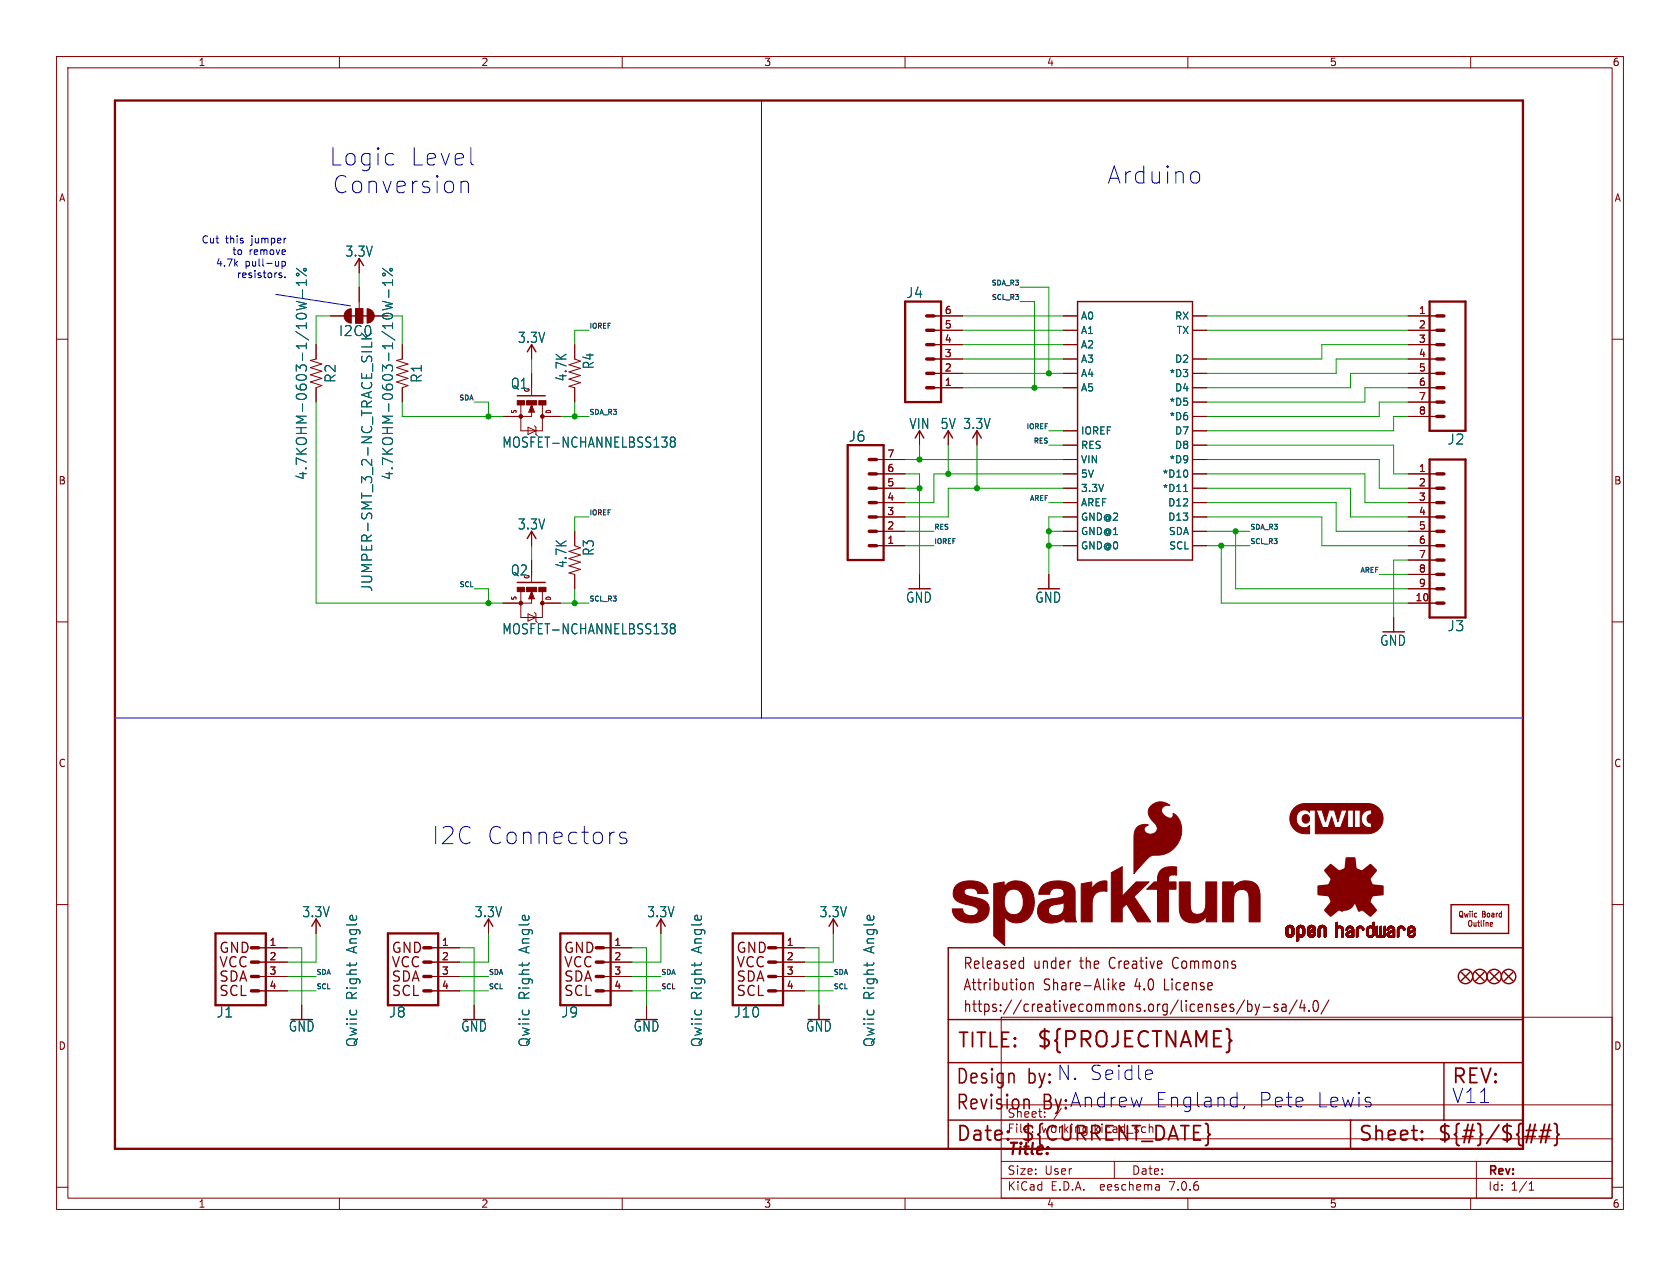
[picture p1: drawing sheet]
<svg xmlns="http://www.w3.org/2000/svg" width="297mm" height="224mm" viewBox="0 0 297 224" stroke-linecap="round" stroke-linejoin="round" font-family="sans-serif">
<defs><g id="words">
<g font-size="4.2" fill="#0000c2">
<text x="58.2" y="29.5">Logic</text>
<text x="72.4" y="29.5">Level</text>
<text x="58.8" y="34.4">Conversion</text>
<text x="195.6" y="32.8">Arduino</text>
<text x="76.2" y="149.6">I2C Connectors</text>
</g>
<text font-size="3.8" fill="#840000" x="183.1" y="185.7">${PROJECTNAME}</text>
<g font-size="3.5" fill="#840000">
<text x="169.2" y="185.7">TITLE:</text>
<text x="168.9" y="196.6">Revision</text>
<text x="168.9" y="192.1">Design</text>
<text x="256.5" y="192.1">REV:</text>
<text x="168.9" y="202.2">Date:</text>
<text x="180.3" y="202.2">${CURRENT_DATE}</text>
<text x="240" y="202.2">Sheet:</text>
<text x="254" y="202.2">${#}/${##}</text>
</g>
<g font-size="3.5" fill="#0000c2">
<text x="181.6" y="192.1">by: N. Seidle</text>
<text x="184.3" y="196.6">By:Andrew</text>
<text x="204" y="196.1">England,</text>
<text x="222.3" y="196.1">Pete</text>
<text x="232.5" y="196.1">Lewis</text>
<text x="256.5" y="195.3">V11</text>
</g>
<text font-size="2.8" fill="#840000" x="178" y="204.8">Title:</text>
<g font-size="2.7" fill="#840000">
<text x="170.2" y="171.7">Released</text>
<text x="182.7" y="171.7">under</text>
<text x="191.1" y="171.7">the</text>
<text x="196.5" y="171.7">Creative</text>
<text x="208" y="171.7">Commons</text>
<text x="170.2" y="175.5">Attribution</text>
<text x="170.2" y="179.3">https://creativecommons.org/licenses/by-sa/4.0/</text>
<text x="184.5" y="175.5">Share-Alike</text>
<text x="200.8" y="175.5">4.0</text>
<text x="206.2" y="175.5">License</text>
</g>
<g font-size="2.5" fill="#006464">
<text x="61" y="45.6">3.3V</text>
<text x="160.1" y="52.9">J4</text>
<text x="59.8" y="59.7">I2C0</text>
<text x="91.5" y="60.9">3.3V</text>
<text x="105.2" y="65.4" transform="rotate(-90 105.2 65.4)">R4</text>
<text x="59.5" y="67.8" transform="rotate(-90 59.5 67.8)">R2</text>
<text x="74.8" y="67.8" transform="rotate(-90 74.8 67.8)">R1</text>
<text x="90.2" y="69">Q1</text>
<text x="100.4" y="67.5" transform="rotate(-90 100.4 67.5)">4.7K</text>
<text x="160.7" y="76.1">VIN</text>
<text x="166.2" y="76.1">5V 3.3V</text>
<text x="88.7" y="79.4">MOSFET-NCHANNELBSS138</text>
<text x="150" y="78.3">J6</text>
<text x="255.8" y="78.8">J2</text>
<text x="54.5" y="85" transform="rotate(-90 54.5 85)">4.7KOHM-0603-1/10W-1%</text>
<text x="69.7" y="85" transform="rotate(-90 69.7 85)">4.7KOHM-0603-1/10W-1%</text>
<text x="91.5" y="93.9">3.3V</text>
<text x="90.2" y="102">Q2</text>
<text x="100.4" y="100.6" transform="rotate(-90 100.4 100.6)">4.7K</text>
<text x="105.2" y="98.4" transform="rotate(-90 105.2 98.4)">R3</text>
<text x="66" y="104.8" transform="rotate(-90 66 104.8)">JUMPER-SMT_3_2-NC_TRACE_SILK</text>
<text x="160.1" y="106.8">GND</text>
<text x="182.9" y="106.8">GND</text>
<text x="88.7" y="112.4">MOSFET-NCHANNELBSS138</text>
<text x="255.8" y="111.9">J3</text>
<text x="243.9" y="114.4">GND</text>
<text x="53.4" y="162.5">3.3V</text>
<text x="83.8" y="162.5">3.3V</text>
<text x="114.3" y="162.5">3.3V</text>
<text x="144.8" y="162.5">3.3V</text>
<text x="63.3" y="168.6" transform="rotate(-90 63.3 168.6)">Angle</text>
<text x="93.8" y="168.6" transform="rotate(-90 93.8 168.6)">Angle</text>
<text x="124.3" y="168.6" transform="rotate(-90 124.3 168.6)">Angle</text>
<text x="154.8" y="168.6" transform="rotate(-90 154.8 168.6)">Angle</text>
<text x="63.3" y="176.9" transform="rotate(-90 63.3 176.9)">Right</text>
<text x="93.8" y="176.9" transform="rotate(-90 93.8 176.9)">Right</text>
<text x="124.3" y="176.9" transform="rotate(-90 124.3 176.9)">Right</text>
<text x="154.8" y="176.9" transform="rotate(-90 154.8 176.9)">Right</text>
<text x="38.2" y="180.2">J1</text>
<text x="51" y="182.7">GND</text>
<text x="63.3" y="185.3" transform="rotate(-90 63.3 185.3)">Qwiic</text>
<text x="68.7" y="180.2">J8</text>
<text x="81.4" y="182.7">GND</text>
<text x="93.8" y="185.3" transform="rotate(-90 93.8 185.3)">Qwiic</text>
<text x="99.2" y="180.2">J9</text>
<text x="111.9" y="182.7">GND</text>
<text x="124.3" y="185.3" transform="rotate(-90 124.3 185.3)">Qwiic</text>
<text x="129.6" y="180.2">J10</text>
<text x="142.4" y="182.7">GND</text>
<text x="154.8" y="185.3" transform="rotate(-90 154.8 185.3)">Qwiic</text>
</g>
<g font-size="2.5" fill="#840000">
<text x="38.6" y="168.9">GND</text>
<text x="38.6" y="173.9">SDA</text>
<text x="38.6" y="171.4">VCC</text>
<text x="69.1" y="168.9">GND</text>
<text x="69.1" y="173.9">SDA</text>
<text x="69.1" y="171.4">VCC</text>
<text x="99.6" y="168.9">GND</text>
<text x="99.6" y="173.9">SDA</text>
<text x="99.6" y="171.4">VCC</text>
<text x="130" y="168.9">GND</text>
<text x="130" y="173.9">SDA</text>
<text x="130" y="171.4">VCC</text>
<text x="38.6" y="176.5">SCL</text>
<text x="69.1" y="176.5">SCL</text>
<text x="99.6" y="176.5">SCL</text>
<text x="130" y="176.5">SCL</text>
</g>
<g font-size="2.1" fill="#840000">
<text x="178" y="197.9">Sheet:</text>
<text x="186.2" y="197.9">/</text>
<text x="178" y="200.6">File:</text>
<text x="184.1" y="200.6">working.kicad_sch</text>
<text x="178" y="208">Size:</text>
<text x="184.7" y="208">User</text>
<text x="200" y="208">Date:</text>
<text x="263" y="208.2">Rev:</text>
<text x="178" y="210.8">KiCad</text>
<text x="185.7" y="210.8">E.D.A.</text>
<text x="194.6" y="210.8">eeschema</text>
<text x="207" y="210.8">7.0.6</text>
<text x="263" y="210.8">Id:</text>
<text x="267.1" y="210.8">1/1</text>
</g>
<g font-size="1.8" fill="#840000">
<text x="35" y="11.9">1</text>
<text x="85" y="11.9">2</text>
<text x="135" y="11.9">3</text>
<text x="185" y="11.9">4</text>
<text x="235" y="11.9">5</text>
<text x="285" y="11.9">6</text>
<text x="10.3" y="35.9">A</text>
<text x="285.3" y="35.9">A</text>
<text x="10.3" y="85.9">B</text>
<text x="285.3" y="85.9">B</text>
<text x="10.3" y="135.9">C</text>
<text x="285.3" y="135.9">C</text>
<text x="10.3" y="185.9">D</text>
<text x="285.3" y="185.9">D</text>
<text x="35" y="213.8">1</text>
<text x="85" y="213.8">2</text>
<text x="135" y="213.8">3</text>
<text x="185" y="213.8">4</text>
<text x="235" y="213.8">5</text>
<text x="285" y="213.8">6</text>
</g>
<g font-size="1.8" fill="#0000c2">
<text x="35.5" y="43.1">Cut</text>
<text x="38.1" y="47.2">4.7k</text>
<text x="39.9" y="43.1">this</text>
<text x="41" y="45.2">to</text>
<text x="43.3" y="47.2">pull-up</text>
<text x="44" y="45.2">remove</text>
<text x="44.5" y="43.1">jumper</text>
<text x="41.8" y="49.3">resistors.</text>
</g>
<g font-size="1.8" fill="#a90000">
<text x="166.9" y="58.2">5</text>
<text x="166.9" y="55.6">6</text>
<text x="250.8" y="55.6">1</text>
<text x="250.8" y="58.2">2</text>
<text x="166.9" y="65.8">2</text>
<text x="166.9" y="63.2">3</text>
<text x="166.9" y="60.7">4</text>
<text x="250.8" y="60.7">3</text>
<text x="250.8" y="63.2">4</text>
<text x="250.8" y="65.8">5</text>
<text x="166.9" y="68.3">1</text>
<text x="250.8" y="68.3">6</text>
<text x="250.8" y="70.9">7</text>
<text x="250.8" y="73.4">8</text>
<text x="156.8" y="83.6">6</text>
<text x="156.8" y="81">7</text>
<text x="250.8" y="83.6">1</text>
<text x="156.8" y="88.6">4</text>
<text x="156.8" y="86.1">5</text>
<text x="250.8" y="86.1">2</text>
<text x="250.8" y="88.6">3</text>
<text x="156.8" y="93.7">2</text>
<text x="156.8" y="91.2">3</text>
<text x="250.8" y="91.2">4</text>
<text x="250.8" y="93.7">5</text>
<text x="156.8" y="96.3">1</text>
<text x="250.8" y="96.3">6</text>
<text x="250.8" y="98.8">7</text>
<text x="250.8" y="101.3">8</text>
<text x="250.1" y="106.4">10</text>
<text x="250.8" y="103.9">9</text>
<text x="47.6" y="167.4">1</text>
<text x="78" y="167.4">1</text>
<text x="108.5" y="167.4">1</text>
<text x="139" y="167.4">1</text>
<text x="47.6" y="169.9">2</text>
<text x="47.6" y="172.5">3</text>
<text x="78" y="169.9">2</text>
<text x="78" y="172.5">3</text>
<text x="108.5" y="169.9">2</text>
<text x="108.5" y="172.5">3</text>
<text x="139" y="169.9">2</text>
<text x="139" y="172.5">3</text>
<text x="47.6" y="175">4</text>
<text x="78" y="175">4</text>
<text x="108.5" y="175">4</text>
<text x="139" y="175">4</text>
</g>
<g font-size="1.8" fill="#006464">
<text x="191" y="56.7">A0</text>
<text x="191" y="59.3">A1</text>
<text x="207.6" y="56.7">RX</text>
<text x="207.9" y="59.3">TX</text>
<text x="191" y="61.8">A2</text>
<text x="191" y="64.4">A3</text>
<text x="207.6" y="64.4">D2</text>
<text x="191" y="66.9">A4</text>
<text x="191" y="69.4">A5</text>
<text x="206.7" y="66.9">*D3</text>
<text x="206.7" y="72">*D5</text>
<text x="207.6" y="69.4">D4</text>
<text x="191" y="77.1">IOREF</text>
<text x="206.7" y="74.5">*D6</text>
<text x="207.6" y="77.1">D7</text>
<text x="191" y="79.6">RES</text>
<text x="191" y="82.1">VIN</text>
<text x="206.7" y="82.1">*D9</text>
<text x="207.6" y="79.6">D8</text>
<text x="191" y="87.2">3.3V</text>
<text x="191" y="84.7">5V</text>
<text x="191" y="89.8">AREF</text>
<text x="205.5" y="84.7">*D10</text>
<text x="205.5" y="87.2">*D11</text>
<text x="206.4" y="89.8">D12</text>
<text x="191" y="94.8">GND@1</text>
<text x="191" y="92.3">GND@2</text>
<text x="206.4" y="92.3">D13</text>
<text x="206.5" y="94.8">SDA</text>
<text x="191" y="97.4">GND@0</text>
<text x="206.6" y="97.4">SCL</text>
</g>
<text font-size="1.4" fill="#840000" x="255" y="163.3">Qwiic</text>
<g font-size="1.2" fill="#0f0f0f">
<text x="175.2" y="50.6">SDA_R3</text>
<text x="175.2" y="53.1">SCL_R3</text>
<text x="104.1" y="58.2">IOREF</text>
<text x="81" y="70.9">SDA</text>
<text x="104.1" y="73.4">SDA_R3</text>
<text x="181.3" y="76">IOREF</text>
<text x="182.6" y="78.5">RES</text>
<text x="181.9" y="88.7">AREF</text>
<text x="104.1" y="91.2">IOREF</text>
<text x="165.1" y="93.7">RES</text>
<text x="221" y="93.7">SDA_R3</text>
<text x="165.1" y="96.3">IOREF</text>
<text x="221" y="96.3">SCL_R3</text>
<text x="240.3" y="101.4">AREF</text>
<text x="81.1" y="103.9">SCL</text>
<text x="104.1" y="106.4">SCL_R3</text>
<text x="55.9" y="172.5">SDA</text>
<text x="86.4" y="172.5">SDA</text>
<text x="116.8" y="172.5">SDA</text>
<text x="147.3" y="172.5">SDA</text>
<text x="55.9" y="175">SCL</text>
<text x="86.4" y="175">SCL</text>
<text x="116.8" y="175">SCL</text>
<text x="147.3" y="175">SCL</text>
</g>
<g font-size="1.1" fill="#840000">
<text x="93.8" y="69.5" transform="rotate(-90 93.8 69.5)">G</text>
<text x="91.5" y="73.3" transform="rotate(-90 91.5 73.3)">S</text>
<text x="97.6" y="73.3" transform="rotate(-90 97.6 73.3)">D</text>
<text x="91.5" y="106.3" transform="rotate(-90 91.5 106.3)">S</text>
<text x="93.8" y="102.5" transform="rotate(-90 93.8 102.5)">G</text>
<text x="97.6" y="106.3" transform="rotate(-90 97.6 106.3)">D</text>
</g>
</g></defs>
<g fill="none" stroke="#840000" stroke-width=".18">
<path d="M10 10h277v203.9h-277zM12 12h273v199.9h-273zM60 10v2M110 10v2M160 10v2M210 10v2M260 10v2M10 60h2M58.4 55.9h2.6M62.9 57.2v-2.6h1.2v2.6M63.5 45.7v2.6M63.5 50.8v3.8"/>
<path d="M66 55.9h2.6M165.1 55.9h5.1M165.1 58.4h5.1M188 55.9h2.5M188 58.4h2.5M210.8 55.9h2.6M210.8 58.4h2.6M248.9 55.9h5.1M248.9 58.4h5.1M285 60h2M55.9 61v2.5l-1 .3 2 .6-2 .6 2 .7-2 .6 2 .6-2 .7 2 .6-1 .4v2.5M71.1 61v2.5l-1 .3 2 .6-2 .6 2 .7-2 .6 2 .6-2 .7 2 .6-1 .4v2.5"/>
<path d="M92.1 71.6v4.6h3.8v-4.5M93.3 75.6l1.4 .6-1.4 .6zM94 72.8v.9h-5.1M94 61v2.5M94 66v3.9M94 71.6l.5 1.3h-1zM94.5 75.3l.2 .3v1.2M95.9 73.7h3.2M101.6 61v2.5l1 .4-2 .6 2 .7-2 .6 2 .6-2 .7 2 .6-2 .6 1 .3v2.5M162.6 76.2v2.5M165.1 61h5.1M165.1 63.5h5.1"/>
<path d="M165.1 66h5.1M165.1 68.6h5.1M167.6 76.2v2.5M172.7 76.2v2.5M188 61h2.5M188 63.5h2.5M188 66h2.5M188 68.6h2.5M188 76.2h2.5M188 78.7h2.5M210.8 63.5h2.6M210.8 66h2.6"/>
<path d="M210.8 68.6h2.6M210.8 71.1h2.6M210.8 73.7h2.6M210.8 76.2h2.6M210.8 78.7h2.6M248.9 61h5.1M248.9 63.5h5.1M248.9 66h5.1M248.9 68.6h5.1M248.9 71.1h5.1M248.9 73.7h5.1M94 94v2.5"/>
<path d="M94 99.1v3.8M101.6 94v2.5l1 .4-2 .6 2 .7-2 .6 2 .6-2 .7 2 .6-2 .6 1 .3v2.5M154.9 86.4h5.1M154.9 83.8h5.1M154.9 88.9h5.1M154.9 91.4h5.1M154.9 81.3h5.1M154.9 96.5h5.1M154.9 94h5.1M188 86.4h2.5M188 83.8h2.5M188 88.9h2.5"/>
<path d="M188 91.4h2.5M188 81.3h2.5M188 96.5h2.5M188 94h2.5M210.8 86.4h2.6M210.8 83.8h2.6M210.8 88.9h2.6M210.8 91.4h2.6M210.8 81.3h2.6M210.8 96.5h2.6M210.8 94h2.6M248.9 86.4h5.1"/>
<path d="M248.9 83.8h5.1M248.9 88.9h5.1M248.9 91.4h5.1M248.9 96.5h5.1M248.9 94h5.1M248.9 99.1h5.1M10 110h2M92.1 104.6v4.6h3.8v-4.5M93.3 108.6l1.4 .6-1.4 .7zM94 105.8v.9h-5.1M94 104.6l.5 1.3h-1zM94.5 108.3l.2 .3v1.3"/>
<path d="M95.9 106.7h3.2M162.6 101.6v2.5M185.4 101.6v2.5M246.4 109.2v2.6M248.9 106.7h5.1M248.9 101.6h5.1M248.9 104.1h5.1M285 110h2M10 160h2M285 160h2M45.7 167.6h5.1M45.7 170.2h5.1"/>
<path d="M45.7 172.7h5.1M45.7 175.3h5.1M53.3 177.8v2.5M55.9 162.6v2.5M76.2 167.6h5.1M76.2 170.2h5.1M76.2 172.7h5.1M76.2 175.3h5.1M83.8 177.8v2.5M86.4 162.6v2.5M106.7 167.6h5.1M106.7 170.2h5.1"/>
<path d="M106.7 172.7h5.1M106.7 175.3h5.1M114.3 177.8v2.5M116.8 162.6v2.5M137.2 167.6h5M137.2 170.2h5M137.2 172.7h5M137.2 175.3h5M144.8 177.8v2.5M147.3 162.6v2.5M177 179.9h108v32h-108zM258 161.9l.1-.6 .1-.1 .4 .1v.6"/>
<path d="M258.9 161.5l.2 .7 .1-.5 .2 .5 .1-.7M259.8 162.9l.2-.1 .2 .2v.5l-.2 .3-.3-.1-.1-.5zM259.9 161.2v.1M259.9 161.5v.7M260.3 161.2v.1M260.3 161.5v.7M260.6 163.2v.6l.3-.1M260.9 163.2v.6M261.1 161.6l-.3-.1-.1 .2v.5h.4M261.2 163.2h.4M261.4 162.8v.9l.2 .1M261.8 162.8v.9l.2 .1"/>
<path d="M262.1 161.2h.3l.1 .2-.1 .3 .1 .1 .1 .2-.2 .2h-.3zM262.1 161.7h.3M262.3 162.8v.1M262.3 163.2v.6M262.7 163.3l.3-.1 .1 .6M262.7 163.2v.6M263 161.6l.2-.1 .2 .2v.3l-.2 .2-.3-.2zM263.5 163.5l.4-.1-.1-.2h-.2l-.1 .1v.5h.3M263.7 161.6h.4v.6M264.1 161.8l-.4 .2 .1 .2h.3M264.5 161.5v.7M264.8 161.5l-.3 .2"/>
<path d="M265.4 161.6l-.2-.1-.2 .2 .1 .5h.3M265.4 161.2v1M177 195.4h108M10 210h2M60 211.9v2M110 211.9v2M160 211.9v2M177 208.4h108M177 205.4h108M177 201.4h108M197 205.4v3M204.9 209.6l.1 .9"/>
<path d="M205 210.4l-.2 .1M205 209.9h-.2M210 211.9v2M260 211.9v2M261 205.4v6.5M270.3 210.5h.9M270.3 209.4l.4-.4v1.5M285 210h2"/>
</g>
<path d="M20.3 17.8h248.9v185.4h-248.9zM160 53.3h6.4v17.8h-6.4zM252.7 53.3h6.4v22.9h-6.4zM149.9 78.7h6.3v20.4h-6.3zM252.7 81.3h6.4v27.9h-6.4zM38.1 165.1h8.9v12.7h-8.9zM68.6 165.1h8.9v12.7h-8.9zM99.1 165.1h8.8v12.7h-8.8zM129.5 165.1h8.9v12.7h-8.9z" fill="none" stroke="#840000" stroke-width=".41"/>
<g fill="none" stroke="#840000" stroke-width=".61">
<path d="M163.8 55.9h1.3M163.8 58.4h1.3M254 55.9h1.3M254 58.4h1.3M163.8 61h1.3M163.8 63.5h1.3M163.8 66h1.3M163.8 68.6h1.3M254 61h1.3M254 63.5h1.3M254 66h1.3M254 68.6h1.3"/>
<path d="M254 71.1h1.3M254 73.7h1.3M153.7 96.5h1.2M153.7 94h1.2M153.7 91.4h1.2M153.7 88.9h1.2M153.7 86.4h1.2M153.7 83.8h1.2M153.7 81.3h1.2M254 96.5h1.3M254 94h1.3M254 91.4h1.3"/>
<path d="M254 88.9h1.3M254 86.4h1.3M254 83.8h1.3M254 99.1h1.3M254 101.6h1.3M254 104.1h1.3M254 106.7h1.3M44.4 167.6h1.3M44.4 170.2h1.3M44.4 172.7h1.3M44.4 175.3h1.3M74.9 167.6h1.3"/>
<path d="M74.9 170.2h1.3M74.9 172.7h1.3M74.9 175.3h1.3M105.4 167.6h1.3M105.4 170.2h1.3M105.4 172.7h1.3M105.4 175.3h1.3M135.9 167.6h1.3M135.9 170.2h1.3M135.9 172.7h1.3M135.9 175.3h1.3"/>
</g>
<g fill="none" stroke="#006464" stroke-width=".18">
<path d="M52.4 53.3l1.8 .4-1.3 .4 1.3 .3-1.8 .4M52.4 47.5l1.8 1.3M53.5 51.3v1.3M54.2 50h-1.8l.5 .5M54.2 49.5v1M67.6 53.3l1.8 .4-1.3 .4 1.3 .3-1.8 .4M67.6 47.5l1.8 1.3M68.7 51.3v1.3M69.4 49.5v1M69.4 50h-1.8l.5 .5M65.7 60.5v.9M118.8 78.1l-.3-.4 .3-.4 .4 .1 .2 .3-.3 .4"/>
<path d="M118.8 78.1l-.3 .3v.4l.3 .3 .4-.1 .2-.2v-.4l-.3-.3M118.8 78.1h.3M209.2 86.9h.8M209.9 83.4v.8M118.8 111.1l-.3-.3 .3-.5 .4 .1 .2 .3-.3 .4M118.8 111.1l-.3 .3v.4l.3 .3 .4-.1 .2-.2v-.4l-.3-.3M118.8 111.1h.3M61.9 170.3v.7M63 170.3v.1M92.3 170.3v.7M93.5 170.3v.1M122.8 170.3v.7"/>
<path d="M124 170.3v.1M153.3 170.3v.7M154.5 170.3v.1"/>
<circle cx="52.6" cy="48.6" r=".25"/>
<circle cx="53.9" cy="47.7" r=".25"/>
<circle cx="67.9" cy="48.6" r=".25"/>
<circle cx="69.1" cy="47.7" r=".25"/>
</g>
<g fill="none" stroke="#840000" stroke-width=".25">
<path d="M61.5 55.9h3.8M62.7 47l.8-1.3 .8 1.3M190.5 53.3h20.3v45.8h-20.3zM91.4 70h5M93.2 62.2l.8-1.2 .7 1.2M161.8 77.5l.8-1.3 .7 1.3M166.9 77.5l.7-1.3 .8 1.3M172 77.5l.7-1.3 .8 1.3M93.2 95.3l.8-1.3 .7 1.3M91.4 103h5M55.1 163.8l.8-1.2 .7 1.2M85.6 163.8l.8-1.2 .7 1.2"/>
<path d="M116.1 163.8l.7-1.2 .8 1.2M146.6 163.8l.7-1.2 .8 1.2M167.6 167.6h101.6v35.6h-101.6zM256.5 160h10.2v5.1h-10.2zM258.3 172l1.5 1.5M259.8 172l-1.5 1.5M260.9 172l1.5 1.5M262.4 172l-1.5 1.5M263.4 172l1.5 1.5M264.9 172l-1.5 1.5M265.9 172l1.6 1.5M267.5 172l-1.6 1.5"/>
<path d="M167.6 198.1h101.6M167.6 180.3h101.6M167.6 188h101.6M238.8 198.1v5.1M255.3 188v10.1"/>
<circle cx="259.1" cy="172.7" r="1.27"/>
<circle cx="261.6" cy="172.7" r="1.27"/>
<circle cx="264.2" cy="172.7" r="1.27"/>
<circle cx="266.7" cy="172.7" r="1.27"/>
</g>
<g fill="#840000" stroke="#840000" stroke-width=".18">
<path d="M91.4 103.9h1.3v.7h-1.3z"/>
<path d="M93.1 103.9h1.8v.7h-1.8z"/>
<path d="M95.2 103.9h1.3v.7h-1.3z"/>
<path d="M91.4 70.9h1.3v.7h-1.3z"/>
<path d="M93.1 70.9h1.8v.7h-1.8z"/>
<path d="M95.2 70.9h1.3v.7h-1.3z"/>
<path d="M230.4 144.3a.7 .7 0 0 1 .9 .1 .7 .7 0 0 1 0 .9 .7 .7 0 0 1-.9 .1 .92 .92 0 0 1 0-1.1z"/>
<path d="M228.8 142.9l.8-.6 1.1-.2h11.1a2.67 2.67 0 0 1 2.7 2.7 2.67 2.67 0 0 1-2.7 2.7h-9.3v-4.2h.2l1.1 3.1h1l.6-1.9 .6 1.8 1 .1 1.1-3.1h.1v3.1h2.2l.7-.5a1.57 1.57 0 0 0 1.2 .5h.1v-.8a.73 .73 0 0 1-.7-.8 .73 .73 0 0 1 .7-.7v-.8h-.1a1.59 1.59 0 0 0-1.5 .9 1.59 1.59 0 0 0 .3 1.7l-.6 .4v-3h-1v3h-.2l-.1-3h-2.1l-.6 2.1-.6-2.1h-1l-.6 2-.6-2h-2.2v.4a1.41 1.41 0 0 0-1.7-.2 1.41 1.41 0 0 0-.6 1.7 1.35 1.35 0 0 0 .9 1.1 1.35 1.35 0 0 0 1.4-.3v1.5h-.8a2.67 2.67 0 0 1-2.5-1.7 2.67 2.67 0 0 1 .6-2.9z"/>
<path d="M227.3 165.1h.4z"/>
<path d="M227.3 165l.4 .1z"/>
<path d="M227.3 165h.4z"/>
<path d="M227.3 164.9l.4 .1z"/>
<path d="M227.3 164.9h.4z"/>
<path d="M227.3 164.8l.4 .1z"/>
<path d="M227.3 164.8h.4z"/>
<path d="M227.3 164.7l.4 .1z"/>
<path d="M227.3 164.7h.4z"/>
<path d="M227.3 164.6l.4 .1z"/>
<path d="M227.3 164.6h.4z"/>
<path d="M227.3 164.5l.4 .1z"/>
<path d="M227.3 164.5h.4z"/>
<path d="M227.3 164.4l.4 .1z"/>
<path d="M227.3 164.4h.4z"/>
<path d="M227.3 164.3l.4 .1z"/>
<path d="M227.3 165.2h.4z"/>
<path d="M227.3 165.1l.4 .1z"/>
<path d="M227.3 164.3h.4z"/>
<path d="M227.3 165.3h.5z"/>
<path d="M227.3 165.2l.5 .1z"/>
<path d="M227.3 164.2l.4 .1z"/>
<path d="M227.3 164.2h.4z"/>
<path d="M227.3 164.2h.5z"/>
<path d="M227.3 164.1l.5 .1z"/>
<path d="M227.3 164.1h.5z"/>
<path d="M227.3 165.4h.6z"/>
<path d="M227.3 165.3l.6 .1z"/>
<path d="M227.3 164.1h.6z"/>
<path d="M227.4 165.4h.5z"/>
<path d="M227.4 164.1h.5z"/>
<path d="M227.4 164.1h.6z"/>
<path d="M227.4 165.4h1.3z"/>
<path d="M227.4 165.4h.6z"/>
<path d="M227.4 164l1.3 .1z"/>
<path d="M227.4 164h1.3z"/>
<path d="M227.4 165.5h1.3z"/>
<path d="M227.4 165.4l1.3 .1z"/>
<path d="M227.4 165.5h1.2z"/>
<path d="M227.4 164h1.2z"/>
<path d="M227.4 163.9l1.2 .1z"/>
<path d="M227.5 165.5h1.1z"/>
<path d="M227.5 163.9h1.1z"/>
<path d="M227.5 165.5l1.1 .1z"/>
<path d="M227.5 165.6h1.1z"/>
<path d="M227.5 165.6h1z"/>
<path d="M227.5 163.9h1z"/>
<path d="M227.5 163.8l1 .1z"/>
<path d="M227.5 163.8h1z"/>
<path d="M227.6 165.6h.9z"/>
<path d="M227.6 163.8h.9z"/>
<path d="M227.6 165.6l.9 .1z"/>
<path d="M227.6 165.7h.9z"/>
<path d="M227.6 163.8h.8z"/>
<path d="M227.6 165.7h.8z"/>
<path d="M227.7 165.7h.7z"/>
<path d="M227.7 163.8h.7z"/>
<path d="M227.7 163.7l.7 .1z"/>
<path d="M227.7 163.7h.7z"/>
<path d="M227.7 165.7h.6z"/>
<path d="M227.7 163.7h.6z"/>
<path d="M227.8 165.7l.5 .1z"/>
<path d="M227.8 163.7h.5z"/>
<path d="M227.8 165.8h.4z"/>
<path d="M227.8 163.7h.4z"/>
<path d="M227.9 165.8h.3z"/>
<path d="M227.9 163.7h.3z"/>
<path d="M227.9 165.8h.2z"/>
<path d="M227.9 163.7h.2z"/>
<path d="M228.1 164.1h.6z"/>
<path d="M228.1 165.4h.6z"/>
<path d="M228.2 165.4h.5z"/>
<path d="M228.2 164.1h.5z"/>
<path d="M228.2 165.3l.5 .1z"/>
<path d="M228.2 165.3h.5z"/>
<path d="M228.3 165.3h.4z"/>
<path d="M228.3 164.1h.4z"/>
<path d="M228.3 164.1l.4 .1z"/>
<path d="M228.3 164.2h.4z"/>
<path d="M228.3 165.2l.4 .1z"/>
<path d="M228.3 165.2h.4z"/>
<path d="M228.3 164.3h.4z"/>
<path d="M228.3 164.2l.4 .1z"/>
<path d="M228.4 165.2h.4z"/>
<path d="M228.4 164.3h.4z"/>
<path d="M228.4 165.1l.4 .1z"/>
<path d="M228.4 165.1h.4z"/>
<path d="M228.4 165l.4 .1z"/>
<path d="M228.4 165h.4z"/>
<path d="M228.4 164.9l.4 .1z"/>
<path d="M228.4 164.9h.4z"/>
<path d="M228.4 164.8l.4 .1z"/>
<path d="M228.4 164.8h.4z"/>
<path d="M228.4 164.7l.4 .1z"/>
<path d="M228.4 164.7h.4z"/>
<path d="M228.4 164.6l.4 .1z"/>
<path d="M228.4 164.6h.4z"/>
<path d="M228.4 164.5l.4 .1z"/>
<path d="M228.4 164.5h.4z"/>
<path d="M228.4 164.4l.4 .1z"/>
<path d="M228.4 164.4h.4z"/>
<path d="M228.4 164.3l.4 .1z"/>
<path d="M229.2 166.4h.2z"/>
<path d="M229.2 166.4h.3z"/>
<path d="M229.2 166.4h.4z"/>
<path d="M229.2 166.3l.4 .1z"/>
<path d="M229.2 166.3h.4z"/>
<path d="M229.2 166.2l.4 .1z"/>
<path d="M229.2 166.2h.4z"/>
<path d="M229.2 166.1l.4 .1z"/>
<path d="M229.2 166.1h.4z"/>
<path d="M229.2 166l.4 .1z"/>
<path d="M229.2 166h.4z"/>
<path d="M229.2 165.9l.4 .1z"/>
<path d="M229.2 165.9h.4z"/>
<path d="M229.2 165.8l.4 .1z"/>
<path d="M229.2 165.8h.4z"/>
<path d="M229.2 165.7l.4 .1z"/>
<path d="M229.2 165.7h1.1z"/>
<path d="M229.2 165.7h1.2z"/>
<path d="M229.2 165.6l1.2 .1z"/>
<path d="M229.2 165.6h1.2z"/>
<path d="M229.2 165.6h1.3z"/>
<path d="M229.2 165.5l1.3 .1z"/>
<path d="M229.2 165.5h1.3z"/>
<path d="M229.2 165.5h1.4z"/>
<path d="M229.2 165.4l1.4 .1z"/>
<path d="M229.2 165.4h1.4z"/>
<path d="M229.2 165.4h.7z"/>
<path d="M229.2 165.4h.6z"/>
<path d="M229.2 165.3l.6 .1z"/>
<path d="M229.2 165.3h.6z"/>
<path d="M229.2 165.3h.5z"/>
<path d="M229.2 165.2l.5 .1z"/>
<path d="M229.2 165.2h.5z"/>
<path d="M229.2 165.2h.4z"/>
<path d="M229.2 165.1l.4 .1z"/>
<path d="M229.2 165.1h.4z"/>
<path d="M229.2 165l.4 .1z"/>
<path d="M229.2 165h.4z"/>
<path d="M229.2 164.9l.4 .1z"/>
<path d="M229.2 164.9h.4z"/>
<path d="M229.2 164.8l.4 .1z"/>
<path d="M229.2 164.8h.4z"/>
<path d="M229.2 164.7l.4 .1z"/>
<path d="M229.2 164.7h.4z"/>
<path d="M229.2 164.6l.4 .1z"/>
<path d="M229.2 164.6h.4z"/>
<path d="M229.2 164.5l.4 .1z"/>
<path d="M229.2 164.5h.4z"/>
<path d="M229.2 164.4l.4 .1z"/>
<path d="M229.2 164.4h.4z"/>
<path d="M229.2 164.3l.4 .1z"/>
<path d="M229.2 164.3h.4z"/>
<path d="M229.2 164.2l.4 .1z"/>
<path d="M229.2 166.5h.2z"/>
<path d="M229.2 166.4l.2 .1z"/>
<path d="M229.2 164.2h.4z"/>
<path d="M229.2 164.2h.5z"/>
<path d="M229.3 166.5h.1z"/>
<path d="M229.3 164.2h.4z"/>
<path d="M229.3 164.1l.4 .1z"/>
<path d="M229.3 164.1h.4z"/>
<path d="M229.3 164.1h.5z"/>
<path d="M229.3 164.1h.6z"/>
<path d="M229.3 164l1.3 .1z"/>
<path d="M229.3 164h1.3z"/>
<path d="M229.3 164h1.2z"/>
<path d="M229.4 164h1.1z"/>
<path d="M229.4 163.9l1.1 .1z"/>
<path d="M229.4 163.9h1.1z"/>
<path d="M229.4 163.9h1z"/>
<path d="M229.4 163.8l1 .1z"/>
<path d="M229.5 163.8h.9z"/>
<path d="M229.5 163.8h.8z"/>
<path d="M229.6 163.8h.7z"/>
<path d="M229.6 163.7l.7 .1z"/>
<path d="M229.6 163.7h.7z"/>
<path d="M229.7 165.7l.5 .1z"/>
<path d="M229.7 163.7h.5z"/>
<path d="M229.7 165.8h.5z"/>
<path d="M229.8 163.7h.3z"/>
<path d="M229.8 165.8h.3z"/>
<path d="M229.8 163.7h.2z"/>
<path d="M229.9 165.8h.1z"/>
<path d="M230 164.1h.6z"/>
<path d="M230 165.4h.6z"/>
<path d="M230.1 165.4h.5z"/>
<path d="M230.1 164.1h.5z"/>
<path d="M230.1 165.3l.5 .1z"/>
<path d="M230.1 165.3h.5z"/>
<path d="M230.2 165.3h.4z"/>
<path d="M230.2 164.1h.4z"/>
<path d="M230.2 164.1l.4 .1z"/>
<path d="M230.2 164.2h.4z"/>
<path d="M230.2 165.3h.5z"/>
<path d="M230.2 165.2l.5 .1z"/>
<path d="M230.2 164.2h.5z"/>
<path d="M230.2 165.2h.5z"/>
<path d="M230.3 165.2h.4z"/>
<path d="M230.3 164.3h.4z"/>
<path d="M230.3 164.2l.4 .1z"/>
<path d="M230.3 165.1l.4 .1z"/>
<path d="M230.3 165.1h.4z"/>
<path d="M230.3 164.4h.4z"/>
<path d="M230.3 164.3l.4 .1z"/>
<path d="M230.3 165l.4 .1z"/>
<path d="M230.3 165h.4z"/>
<path d="M230.3 164.9l.4 .1z"/>
<path d="M230.3 164.9h.4z"/>
<path d="M230.3 164.8l.4 .1z"/>
<path d="M230.3 164.8h.4z"/>
<path d="M230.3 164.7l.4 .1z"/>
<path d="M230.3 164.7h.4z"/>
<path d="M230.3 164.6l.4 .1z"/>
<path d="M230.3 164.6h.4z"/>
<path d="M230.3 164.5l.4 .1z"/>
<path d="M230.3 164.5h.4z"/>
<path d="M230.3 164.4l.4 .1z"/>
<path d="M231.1 165.2h.5z"/>
<path d="M231.1 165.2h.4z"/>
<path d="M231.1 165.1l.4 .1z"/>
<path d="M231.1 165.1h.4z"/>
<path d="M231.1 165.1h.5z"/>
<path d="M231.1 165l.5 .1z"/>
<path d="M231.1 165h.5z"/>
<path d="M231.1 165h.6z"/>
<path d="M231.1 165h.7z"/>
<path d="M231.1 164.9l.7 .1z"/>
<path d="M231.1 164.9h.7z"/>
<path d="M231.1 164.9h.8z"/>
<path d="M231.1 164.9h.9z"/>
<path d="M231.1 164.8l.9 .1z"/>
<path d="M231.1 164.8h.9z"/>
<path d="M231.1 164.8h1z"/>
<path d="M231.1 164.8h1.1z"/>
<path d="M231.1 164.7l1.2 .1z"/>
<path d="M231.1 164.7h1.2z"/>
<path d="M231.1 164.7h1.3z"/>
<path d="M231.1 164.6l1.4 .1z"/>
<path d="M231.1 164.6h1.4z"/>
<path d="M231.1 164.6h.4z"/>
<path d="M231.1 164.5l.4 .1z"/>
<path d="M231.1 164.5h.4z"/>
<path d="M231.1 164.4l.4 .1z"/>
<path d="M231.1 164.4h.4z"/>
<path d="M231.1 164.3l.4 .1z"/>
<path d="M231.1 164.3h.4z"/>
<path d="M231.1 164.3h.5z"/>
<path d="M231.1 164.2l.5 .1z"/>
<path d="M231.1 165.3h.5z"/>
<path d="M231.1 165.2l.5 .1z"/>
<path d="M231.1 164.2h.5z"/>
<path d="M231.2 165.3h.5z"/>
<path d="M231.2 165.3h.4z"/>
<path d="M231.2 164.2h.4z"/>
<path d="M231.2 164.1l.4 .1z"/>
<path d="M231.2 164.1h.4z"/>
<path d="M231.2 165.3l.5 .1z"/>
<path d="M231.2 164.1h.5z"/>
<path d="M231.2 165.4h.5z"/>
<path d="M231.2 165.4h1.3z"/>
<path d="M231.2 165.4h.6z"/>
<path d="M231.2 164.1h.6z"/>
<path d="M231.2 164l1.3 .1z"/>
<path d="M231.2 164h1.3z"/>
<path d="M231.2 165.5h1.3z"/>
<path d="M231.2 165.4l1.3 .1z"/>
<path d="M231.3 165.5h1.1z"/>
<path d="M231.3 164h1.2z"/>
<path d="M231.3 163.9l1.1 .1z"/>
<path d="M231.3 165.5l1.1 .1z"/>
<path d="M231.3 163.9h1.1z"/>
<path d="M231.3 165.6h1.1z"/>
<path d="M231.4 165.6h.9z"/>
<path d="M231.4 163.9h1z"/>
<path d="M231.4 163.8l1 .1z"/>
<path d="M231.4 163.8h.9z"/>
<path d="M231.4 165.6l.9 .1z"/>
<path d="M231.4 165.7h.9z"/>
<path d="M231.5 163.8h.8z"/>
<path d="M231.5 165.7h.7z"/>
<path d="M231.5 163.8h.7z"/>
<path d="M231.5 163.7l.7 .1z"/>
<path d="M231.5 163.7h.7z"/>
<path d="M231.6 165.7h.6z"/>
<path d="M231.6 163.7h.5z"/>
<path d="M231.6 165.7l.5 .1z"/>
<path d="M231.6 164.6h1z"/>
<path d="M231.7 165.8h.4z"/>
<path d="M231.7 164.6h.9z"/>
<path d="M231.7 163.7h.3z"/>
<path d="M231.7 165.8h.3z"/>
<path d="M231.8 164.5l.8 .1z"/>
<path d="M231.8 163.7h.1z"/>
<path d="M231.8 164.5h.8z"/>
<path d="M231.9 164.5h.7z"/>
<path d="M231.9 164.1h.6z"/>
<path d="M231.9 165.4h.6z"/>
<path d="M232 164.1h.5z"/>
<path d="M232 165.4h.5z"/>
<path d="M232 164.4l.6 .1z"/>
<path d="M232 164.4h.6z"/>
<path d="M232 165.3l.5 .1z"/>
<path d="M232 165.3h.5z"/>
<path d="M232.1 164.1h.5z"/>
<path d="M232.1 165.3h.4z"/>
<path d="M232.1 164.1l.5 .1z"/>
<path d="M232.1 164.4h.5z"/>
<path d="M232.1 164.2h.5z"/>
<path d="M232.1 165.3h.5z"/>
<path d="M232.1 165.2l.5 .1z"/>
<path d="M232.1 165.2h.5z"/>
<path d="M232.1 164.3l.5 .1z"/>
<path d="M232.1 164.3h.5z"/>
<path d="M232.1 164.2l.5 .1z"/>
<path d="M232.2 165.2h.4z"/>
<path d="M232.2 164.3h.4z"/>
<path d="M232.2 165.1l.4 .1z"/>
<path d="M232.2 165.1h.4z"/>
<path d="M232.2 165l.4 .1z"/>
<path d="M232.2 165h.4z"/>
<path d="M232.3 165h.3z"/>
<path d="M232.3 164.9l.3 .1z"/>
<path d="M232.3 164.9h.3z"/>
<path d="M232.4 164.9h.2z"/>
<path d="M232.5 164.9h.1z"/>
<path d="M233 165.7h.3z"/>
<path d="M233 165.7h.4z"/>
<path d="M233 165.6l.4 .1z"/>
<path d="M233 165.6h.4z"/>
<path d="M233 165.5l.4 .1z"/>
<path d="M233 165.5h.4z"/>
<path d="M233 165.4l.4 .1z"/>
<path d="M233 165.4h.4z"/>
<path d="M233 165.3l.4 .1z"/>
<path d="M233 165.3h.4z"/>
<path d="M233 165.2l.4 .1z"/>
<path d="M233 165.2h.4z"/>
<path d="M233 165.1l.4 .1z"/>
<path d="M233 165.1h.4z"/>
<path d="M233 165l.4 .1z"/>
<path d="M233 165h.4z"/>
<path d="M233 164.9l.4 .1z"/>
<path d="M233 164.9h.4z"/>
<path d="M233 164.8l.4 .1z"/>
<path d="M233 164.8h.4z"/>
<path d="M233 164.7l.4 .1z"/>
<path d="M233 164.7h.4z"/>
<path d="M233 164.6l.4 .1z"/>
<path d="M233 164.6h.4z"/>
<path d="M233 164.5l.4 .1z"/>
<path d="M233 164.5h.4z"/>
<path d="M233 164.4l.4 .1z"/>
<path d="M233 164.4h.4z"/>
<path d="M233 164.3l.4 .1z"/>
<path d="M233 164.3h.4z"/>
<path d="M233.1 165.7h.2z"/>
<path d="M233.1 164.3h.3z"/>
<path d="M233.1 164.3h.4z"/>
<path d="M233.1 164.2l.4 .1z"/>
<path d="M233.1 165.7l.1 .1z"/>
<path d="M233.1 164.2h.4z"/>
<path d="M233.1 165.8h.1z"/>
<path d="M233.1 164.1l.4 .1z"/>
<path d="M233.1 164.1h.5z"/>
<path d="M233.1 164.1h.6z"/>
<path d="M233.1 164l1.3 .1z"/>
<path d="M233.1 164h1.3z"/>
<path d="M233.2 164h1.2z"/>
<path d="M233.2 163.9l1.1 .1z"/>
<path d="M233.2 163.9h1.1z"/>
<path d="M233.3 163.9h1z"/>
<path d="M233.3 163.8l1 .1z"/>
<path d="M233.3 163.8h1z"/>
<path d="M233.3 163.8h.9z"/>
<path d="M233.4 163.8h.8z"/>
<path d="M233.4 163.7l.7 .1z"/>
<path d="M233.4 163.7h.7z"/>
<path d="M233.5 163.7h.5z"/>
<path d="M233.6 163.7h.4z"/>
<path d="M233.6 163.7h.3z"/>
<path d="M233.7 163.7h.2z"/>
<path d="M233.8 164.1h.6z"/>
<path d="M233.9 164.1h.5z"/>
<path d="M234 164.1h.4z"/>
<path d="M234 164.1l.4 .1z"/>
<path d="M234 164.2h.5z"/>
<path d="M234.1 164.2h.4z"/>
<path d="M234.1 164.2l.4 .1z"/>
<path d="M234.1 164.3h.4z"/>
<path d="M234.1 165.7h.3z"/>
<path d="M234.1 165.7h.4z"/>
<path d="M234.1 165.6l.4 .1z"/>
<path d="M234.1 165.6h.4z"/>
<path d="M234.1 165.5l.4 .1z"/>
<path d="M234.1 165.5h.4z"/>
<path d="M234.1 165.4l.4 .1z"/>
<path d="M234.1 165.4h.4z"/>
<path d="M234.1 165.3l.4 .1z"/>
<path d="M234.1 165.3h.4z"/>
<path d="M234.1 165.2l.4 .1z"/>
<path d="M234.1 165.2h.4z"/>
<path d="M234.1 165.1l.4 .1z"/>
<path d="M234.1 165.1h.4z"/>
<path d="M234.1 165l.4 .1z"/>
<path d="M234.1 165h.4z"/>
<path d="M234.1 164.9l.4 .1z"/>
<path d="M234.1 164.9h.4z"/>
<path d="M234.1 164.8l.4 .1z"/>
<path d="M234.1 164.8h.4z"/>
<path d="M234.1 164.7l.4 .1z"/>
<path d="M234.1 164.7h.4z"/>
<path d="M234.1 164.6l.4 .1z"/>
<path d="M234.1 164.6h.4z"/>
<path d="M234.1 164.5l.4 .1z"/>
<path d="M234.1 164.5h.4z"/>
<path d="M234.1 164.4l.4 .1z"/>
<path d="M234.1 164.4h.4z"/>
<path d="M234.1 164.3l.4 .1z"/>
<path d="M234.1 165.7h.2z"/>
<path d="M234.1 165.7l.2 .1z"/>
<path d="M234.1 165.8h.1z"/>
<path d="M236.2 165.8h.1z"/>
<path d="M236.2 165.7l.1 .1z"/>
<path d="M236.2 163.3h.2z"/>
<path d="M236.2 165.7h.2z"/>
<path d="M236.2 165.6l.2 .1z"/>
<path d="M236.2 165.6h.2z"/>
<path d="M236.2 165.5l.2 .1z"/>
<path d="M236.2 165.5h.2z"/>
<path d="M236.2 165.4l.2 .1z"/>
<path d="M236.2 165.4h.2z"/>
<path d="M236.2 165.3l.2 .1z"/>
<path d="M236.2 165.3h.2z"/>
<path d="M236.2 165.2l.2 .1z"/>
<path d="M236.2 165.2h.2z"/>
<path d="M236.2 165.1l.2 .1z"/>
<path d="M236.2 165.1h.2z"/>
<path d="M236.2 165l.2 .1z"/>
<path d="M236.2 165h.2z"/>
<path d="M236.2 164.9l.2 .1z"/>
<path d="M236.2 164.9h.2z"/>
<path d="M236.2 164.8l.2 .1z"/>
<path d="M236.2 164.8h.2z"/>
<path d="M236.2 164.7l.2 .1z"/>
<path d="M236.2 164.7h.2z"/>
<path d="M236.2 164.6l.2 .1z"/>
<path d="M236.2 164.6h.2z"/>
<path d="M236.2 164.5l.2 .1z"/>
<path d="M236.2 164.5h.2z"/>
<path d="M236.2 164.4l.2 .1z"/>
<path d="M236.2 164.4h.3z"/>
<path d="M236.2 164.3l.3 .1z"/>
<path d="M236.2 164.3h.3z"/>
<path d="M236.2 164.2l.3 .1z"/>
<path d="M236.2 164.2h.3z"/>
<path d="M236.2 164.2h.4z"/>
<path d="M236.2 164.1l.4 .1z"/>
<path d="M236.2 164.1h.5z"/>
<path d="M236.2 164.1h.6z"/>
<path d="M236.2 164.1h1.2z"/>
<path d="M236.2 164l1.2 .1z"/>
<path d="M236.2 164h1.2z"/>
<path d="M236.2 164h1.1z"/>
<path d="M236.2 163.9l1.1 .1z"/>
<path d="M236.2 163.9h1z"/>
<path d="M236.2 163.9h.3z"/>
<path d="M236.2 163.8l.3 .1z"/>
<path d="M236.2 163.8h.2z"/>
<path d="M236.2 163.7l.2 .1z"/>
<path d="M236.2 163.7h.2z"/>
<path d="M236.2 163.6l.2 .1z"/>
<path d="M236.2 163.6h.2z"/>
<path d="M236.2 163.5l.2 .1z"/>
<path d="M236.2 163.5h.2z"/>
<path d="M236.2 163.4l.2 .1z"/>
<path d="M236.2 163.4h.2z"/>
<path d="M236.2 163.3l.2 .1z"/>
<path d="M236.2 163.2l.2 .1z"/>
<path d="M236.2 163.2h.2z"/>
<path d="M236.3 163.2h.1z"/>
<path d="M236.3 163.1l.1 .1z"/>
<path d="M236.6 163.9h.5z"/>
<path d="M236.6 163.8l.5 .1z"/>
<path d="M236.6 163.8h.5z"/>
<path d="M236.7 163.8h.3z"/>
<path d="M236.8 163.8h.1z"/>
<path d="M236.9 164.1h.5z"/>
<path d="M237 164.1h.4z"/>
<path d="M237.1 164.1l.3 .1z"/>
<path d="M237.1 164.2h.3z"/>
<path d="M237.1 164.2h.4z"/>
<path d="M237.2 164.3h.3z"/>
<path d="M237.2 164.2l.3 .1z"/>
<path d="M237.2 164.4h.3z"/>
<path d="M237.2 164.3l.3 .1z"/>
<path d="M237.2 164.5h.3z"/>
<path d="M237.2 164.4l.3 .1z"/>
<path d="M237.2 165.8h.1z"/>
<path d="M237.2 165.8h.2z"/>
<path d="M237.2 165.7l.2 .1z"/>
<path d="M237.2 165.7h.3z"/>
<path d="M237.2 165.6l.3 .1z"/>
<path d="M237.2 165.6h.3z"/>
<path d="M237.2 165.5l.3 .1z"/>
<path d="M237.2 165.5h.3z"/>
<path d="M237.2 165.4l.3 .1z"/>
<path d="M237.2 165.4h.3z"/>
<path d="M237.2 165.3l.3 .1z"/>
<path d="M237.2 165.3h.3z"/>
<path d="M237.2 165.2l.3 .1z"/>
<path d="M237.2 165.2h.3z"/>
<path d="M237.2 165.1l.3 .1z"/>
<path d="M237.2 165.1h.3z"/>
<path d="M237.2 165l.3 .1z"/>
<path d="M237.2 165h.3z"/>
<path d="M237.2 164.9l.3 .1z"/>
<path d="M237.2 164.9h.3z"/>
<path d="M237.2 164.8l.3 .1z"/>
<path d="M237.2 164.8h.3z"/>
<path d="M237.2 164.7l.3 .1z"/>
<path d="M237.2 164.7h.3z"/>
<path d="M237.2 164.6l.3 .1z"/>
<path d="M237.2 164.6h.3z"/>
<path d="M237.2 164.5l.3 .1z"/>
<path d="M238 165.4h.3z"/>
<path d="M238 165.3l.3 .1z"/>
<path d="M238 165.3h.3z"/>
<path d="M238 165.3h.2z"/>
<path d="M238 165.2l.3 .1z"/>
<path d="M238 165.2h.3z"/>
<path d="M238 164.6h.1z"/>
<path d="M238 164.5l.2 .1z"/>
<path d="M238 164.5h.2z"/>
<path d="M238 164.4l.2 .1z"/>
<path d="M238 164.4h.2z"/>
<path d="M238 165.1l.3 .1z"/>
<path d="M238 165.1h.3z"/>
<path d="M238 164.4h.3z"/>
<path d="M238 165.5h.4z"/>
<path d="M238 165.5h.3z"/>
<path d="M238 165.4l.3 .1z"/>
<path d="M238 165.1h.4z"/>
<path d="M238 164.3l.3 .1z"/>
<path d="M238 164.3h.3z"/>
<path d="M238 165.5h.5z"/>
<path d="M238 165l.5 .1z"/>
<path d="M238 165h.5z"/>
<path d="M238 164.2l.3 .1z"/>
<path d="M238 164.2h.3z"/>
<path d="M238 165.5l.8 .1z"/>
<path d="M238 164.2h.4z"/>
<path d="M238 165.6h.8z"/>
<path d="M238 165h.6z"/>
<path d="M238.1 165.6h.7z"/>
<path d="M238.1 165h.5z"/>
<path d="M238.1 164.2h.3z"/>
<path d="M238.1 165h.6z"/>
<path d="M238.1 164.1l.3 .1z"/>
<path d="M238.1 164.9l.6 .1z"/>
<path d="M238.1 164.1h.4z"/>
<path d="M238.1 164.1h.5z"/>
<path d="M238.1 164.9h.6z"/>
<path d="M238.1 165.6l.7 .1z"/>
<path d="M238.1 164.9h.7z"/>
<path d="M238.1 164.1h1.1z"/>
<path d="M238.1 165.7h.7z"/>
<path d="M238.1 165.7h.8z"/>
<path d="M238.1 164l1.1 .1z"/>
<path d="M238.2 165.7h.7z"/>
<path d="M238.2 164h1z"/>
<path d="M238.2 164.9h.7z"/>
<path d="M238.2 164h.9z"/>
<path d="M238.2 164.8l.8 .1z"/>
<path d="M238.2 163.9l.9 .1z"/>
<path d="M238.2 164.8h1.1z"/>
<path d="M238.2 163.9h.9z"/>
<path d="M238.3 165.7l.6 .1z"/>
<path d="M238.3 163.9h.7z"/>
<path d="M238.3 164.8h1z"/>
<path d="M238.3 165.8h.5z"/>
<path d="M238.4 163.9h.5z"/>
<path d="M238.4 165.8h.4z"/>
<path d="M238.4 164.8h.9z"/>
<path d="M238.4 163.8l.5 .1z"/>
<path d="M238.4 163.8h.5z"/>
<path d="M238.4 164.7l.9 .1z"/>
<path d="M238.5 163.8h.3z"/>
<path d="M238.5 164.7h.8z"/>
<path d="M238.6 164.7h.7z"/>
<path d="M238.6 165.5h.2z"/>
<path d="M238.6 163.8h.1z"/>
<path d="M238.7 164.6l.6 .1z"/>
<path d="M238.7 164.1h.5z"/>
<path d="M238.7 164.6h.6z"/>
<path d="M238.8 164.6h.5z"/>
<path d="M238.8 164.1h.4z"/>
<path d="M238.9 164.1l.3 .1z"/>
<path d="M238.9 164.2h.3z"/>
<path d="M238.9 164.2h.4z"/>
<path d="M238.9 164.6h.4z"/>
<path d="M238.9 164.5l.4 .1z"/>
<path d="M239 164.5h.3z"/>
<path d="M239 164.2l.3 .1z"/>
<path d="M239 164.3h.3z"/>
<path d="M239 164.8l.3 .1z"/>
<path d="M239 164.9h.3z"/>
<path d="M239 164.4h.3z"/>
<path d="M239 164.3l.3 .1z"/>
<path d="M239 165.8h.2z"/>
<path d="M239 165.7l.2 .1z"/>
<path d="M239 165.7h.3z"/>
<path d="M239 165.6l.3 .1z"/>
<path d="M239 165.6h.3z"/>
<path d="M239 165.5l.3 .1z"/>
<path d="M239 165.5h.3z"/>
<path d="M239 165.4l.3 .1z"/>
<path d="M239 165.4h.3z"/>
<path d="M239 165.3l.3 .1z"/>
<path d="M239 165.3h.3z"/>
<path d="M239 165.2l.3 .1z"/>
<path d="M239 165.2h.3z"/>
<path d="M239 165.1l.3 .1z"/>
<path d="M239 165.1h.3z"/>
<path d="M239 165l.3 .1z"/>
<path d="M239 165h.3z"/>
<path d="M239 164.9l.3 .1z"/>
<path d="M239 164.4l.3 .1z"/>
<path d="M239 165.8h.1z"/>
<path d="M239.8 165.8h.1z"/>
<path d="M239.8 165.7l.2 .1z"/>
<path d="M239.8 165.7h.2z"/>
<path d="M239.8 165.7h.3z"/>
<path d="M239.8 165.6l.3 .1z"/>
<path d="M239.8 165.6h.3z"/>
<path d="M239.8 165.5l.3 .1z"/>
<path d="M239.8 165.5h.3z"/>
<path d="M239.8 165.4l.3 .1z"/>
<path d="M239.8 165.4h.3z"/>
<path d="M239.8 165.3l.3 .1z"/>
<path d="M239.8 165.3h.3z"/>
<path d="M239.8 165.2l.3 .1z"/>
<path d="M239.8 165.2h.3z"/>
<path d="M239.8 165.1l.3 .1z"/>
<path d="M239.8 165.1h.3z"/>
<path d="M239.8 165l.3 .1z"/>
<path d="M239.8 165h.3z"/>
<path d="M239.8 164.9l.3 .1z"/>
<path d="M239.8 164.9h.3z"/>
<path d="M239.8 164.8l.3 .1z"/>
<path d="M239.8 164.8h.3z"/>
<path d="M239.8 164.7l.3 .1z"/>
<path d="M239.8 164.7h.3z"/>
<path d="M239.8 164.6l.3 .1z"/>
<path d="M239.8 164.6h.3z"/>
<path d="M239.8 164.5l.3 .1z"/>
<path d="M239.8 164.5h.3z"/>
<path d="M239.8 164.4l.3 .1z"/>
<path d="M239.8 164.4h.3z"/>
<path d="M239.8 164.3l.3 .1z"/>
<path d="M239.8 164.3h.3z"/>
<path d="M239.8 164.2l.4 .1z"/>
<path d="M239.8 164.2h.4z"/>
<path d="M239.9 164.2h.3z"/>
<path d="M239.9 164.1l.4 .1z"/>
<path d="M239.9 164.1h.4z"/>
<path d="M239.9 164.1h.5z"/>
<path d="M239.9 164.1h1.1z"/>
<path d="M239.9 164l1.1 .1z"/>
<path d="M239.9 164h1.1z"/>
<path d="M240 164h1z"/>
<path d="M240 164h.9z"/>
<path d="M240 163.9l.9 .1z"/>
<path d="M240 163.9h.9z"/>
<path d="M240.1 163.9h.8z"/>
<path d="M240.1 163.9h.7z"/>
<path d="M240.2 163.9h.6z"/>
<path d="M240.2 163.8l.5 .1z"/>
<path d="M240.2 163.8h.5z"/>
<path d="M240.3 163.8h.3z"/>
<path d="M240.4 163.8h.1z"/>
<path d="M240.5 164.1h.5z"/>
<path d="M240.6 164.1h.4z"/>
<path d="M240.7 164.1l.4 .1z"/>
<path d="M240.7 164.2h.4z"/>
<path d="M240.8 164.2l.3 .1z"/>
<path d="M240.8 164.2h.3z"/>
<path d="M240.8 164.3h.3z"/>
<path d="M240.8 164.3l.3 .1z"/>
<path d="M240.8 164.4h.3z"/>
<path d="M240.9 164.5h.2z"/>
<path d="M240.9 164.4l.2 .1z"/>
<path d="M240.9 164.4h.2z"/>
<path d="M240.9 164.5h.1z"/>
<path d="M240.9 164.5l.1 .1z"/>
<path d="M241.6 165.1h.3z"/>
<path d="M241.6 165l.3 .1z"/>
<path d="M241.6 165h.3z"/>
<path d="M241.6 164.9l.3 .1z"/>
<path d="M241.6 164.9h.3z"/>
<path d="M241.6 164.8l.3 .1z"/>
<path d="M241.6 164.8h.3z"/>
<path d="M241.6 164.7l.3 .1z"/>
<path d="M241.6 164.7h.3z"/>
<path d="M241.6 164.6l.3 .1z"/>
<path d="M241.6 164.6h.3z"/>
<path d="M241.6 164.5l.3 .1z"/>
<path d="M241.6 164.5h.3z"/>
<path d="M241.6 165.2h.3z"/>
<path d="M241.6 165.1l.3 .1z"/>
<path d="M241.6 164.4l.3 .1z"/>
<path d="M241.6 164.4h.3z"/>
<path d="M241.6 165.2l.3 .1z"/>
<path d="M241.6 165.3h.3z"/>
<path d="M241.6 164.3l.3 .1z"/>
<path d="M241.6 164.3h.3z"/>
<path d="M241.6 165.4h.4z"/>
<path d="M241.6 165.3l.4 .1z"/>
<path d="M241.6 164.3h.4z"/>
<path d="M241.6 164.2l.4 .1z"/>
<path d="M241.6 164.2h.4z"/>
<path d="M241.6 165.4l.4 .1z"/>
<path d="M241.7 165.5h.4z"/>
<path d="M241.7 164.2h.3z"/>
<path d="M241.7 164.2h.4z"/>
<path d="M241.7 164.1l.4 .1z"/>
<path d="M241.7 164.1h.4z"/>
<path d="M241.7 165.5h.5z"/>
<path d="M241.7 165.5l1.1 .1z"/>
<path d="M241.7 164.1h.5z"/>
<path d="M241.7 165.6h1.1z"/>
<path d="M241.7 164.1h1.3z"/>
<path d="M241.7 164l1.3 .1z"/>
<path d="M241.8 165.6h1z"/>
<path d="M241.8 164h1.2z"/>
<path d="M241.8 165.6l.9 .1z"/>
<path d="M241.8 165.7h.9z"/>
<path d="M241.9 165.7h.8z"/>
<path d="M241.9 163.9l1.1 .1z"/>
<path d="M241.9 163.9h1.1z"/>
<path d="M241.9 165.7h.7z"/>
<path d="M241.9 165.7l.7 .1z"/>
<path d="M242 163.9h.6z"/>
<path d="M242 165.8h.6z"/>
<path d="M242 163.8l.5 .1z"/>
<path d="M242 165.8h.5z"/>
<path d="M242 163.8h.5z"/>
<path d="M242.1 165.8h.4z"/>
<path d="M242.1 163.8h.4z"/>
<path d="M242.2 163.8h.1z"/>
<path d="M242.3 164.1h.7z"/>
<path d="M242.3 165.5h.5z"/>
<path d="M242.4 164.1h.6z"/>
<path d="M242.4 165.5h.5z"/>
<path d="M242.5 165.5h.4z"/>
<path d="M242.5 164.1l.5 .1z"/>
<path d="M242.5 165.4l.4 .1z"/>
<path d="M242.5 164.2h.5z"/>
<path d="M242.5 165.4h.4z"/>
<path d="M242.6 165.4h.3z"/>
<path d="M242.6 164.2h.4z"/>
<path d="M242.6 164.2l.4 .1z"/>
<path d="M242.6 164.3h.4z"/>
<path d="M242.6 165.3l.3 .1z"/>
<path d="M242.6 165.3h.3z"/>
<path d="M242.6 163.9h.4z"/>
<path d="M242.6 163.8l.4 .1z"/>
<path d="M242.7 165.3h.2z"/>
<path d="M242.7 165.3h.3z"/>
<path d="M242.7 165.2l.3 .1z"/>
<path d="M242.7 165.2h.3z"/>
<path d="M242.7 165.1h.3z"/>
<path d="M242.7 165l.3 .1z"/>
<path d="M242.7 165h.3z"/>
<path d="M242.7 164.9l.3 .1z"/>
<path d="M242.7 164.9h.3z"/>
<path d="M242.7 164.8h.3z"/>
<path d="M242.7 164.7l.3 .1z"/>
<path d="M242.7 164.7h.3z"/>
<path d="M242.7 164.6h.3z"/>
<path d="M242.7 164.5h.3z"/>
<path d="M242.7 164.4l.3 .1z"/>
<path d="M242.7 164.4h.3z"/>
<path d="M242.7 164.3l.3 .1z"/>
<path d="M242.7 164.3h.3z"/>
<path d="M242.7 163.8h.3z"/>
<path d="M242.7 163.7l.3 .1z"/>
<path d="M242.7 163.7h.3z"/>
<path d="M242.7 163.6l.3 .1z"/>
<path d="M242.7 163.6h.3z"/>
<path d="M242.7 163.5h.3z"/>
<path d="M242.7 163.4h.3z"/>
<path d="M242.7 163.3h.3z"/>
<path d="M242.7 165.1l.3 .1z"/>
<path d="M242.7 164.8l.3 .1z"/>
<path d="M242.7 164.6l.3 .1z"/>
<path d="M242.7 164.5l.3 .1z"/>
<path d="M242.7 163.5l.3 .1z"/>
<path d="M242.7 163.4l.3 .1z"/>
<path d="M242.7 163.3l.3 .1z"/>
<path d="M242.7 163.2l.3 .1z"/>
<path d="M242.7 163.2h.3z"/>
<path d="M242.8 163.2h.2z"/>
<path d="M242.8 163.1l.1 .1z"/>
<path d="M243.2 165.3h.3z"/>
<path d="M243.2 165.2l.3 .1z"/>
<path d="M243.2 165.2h.3z"/>
<path d="M243.2 165.1l.3 .1z"/>
<path d="M243.2 165.1h.3z"/>
<path d="M243.2 165l.3 .1z"/>
<path d="M243.2 165h.3z"/>
<path d="M243.2 164.9l.3 .1z"/>
<path d="M243.2 164.9h.3z"/>
<path d="M243.2 164.8l.3 .1z"/>
<path d="M243.2 164.8h.3z"/>
<path d="M243.2 164.7l.3 .1z"/>
<path d="M243.2 164.7h.3z"/>
<path d="M243.2 164.6l.3 .1z"/>
<path d="M243.2 164.6h.3z"/>
<path d="M243.2 164.5l.3 .1z"/>
<path d="M243.2 164.5h.3z"/>
<path d="M243.2 164.4l.3 .1z"/>
<path d="M243.2 164.4h.3z"/>
<path d="M243.2 164.3l.3 .1z"/>
<path d="M243.2 164.3h.3z"/>
<path d="M243.2 164.2l.3 .1z"/>
<path d="M243.2 164.2h.3z"/>
<path d="M243.2 164.1l.3 .1z"/>
<path d="M243.2 164.1h.3z"/>
<path d="M243.2 164l.3 .1z"/>
<path d="M243.2 164h.3z"/>
<path d="M243.2 165.5h.4z"/>
<path d="M243.2 165.4l.4 .1z"/>
<path d="M243.2 165.4h.4z"/>
<path d="M243.2 165.3l.3 .1z"/>
<path d="M243.2 163.9l.3 .1z"/>
<path d="M243.2 163.9h.3z"/>
<path d="M243.3 165.5h.3z"/>
<path d="M243.3 163.9h.2z"/>
<path d="M243.3 165.5h1.6z"/>
<path d="M243.3 165.5h.4z"/>
<path d="M243.3 165.6h1.6z"/>
<path d="M243.3 165.5l1.6 .1z"/>
<path d="M243.3 165.6h1.5z"/>
<path d="M243.3 165.6l1.5 .1z"/>
<path d="M243.4 165.7h1.4z"/>
<path d="M243.4 163.9h.1z"/>
<path d="M243.4 163.8l.1 .1z"/>
<path d="M243.4 165.7h1.3z"/>
<path d="M243.4 163.8h.1z"/>
<path d="M243.4 165.7h.6z"/>
<path d="M243.5 165.7l.5 .1z"/>
<path d="M243.5 165.8h.5z"/>
<path d="M243.5 165.8h.4z"/>
<path d="M243.6 165.8h.3z"/>
<path d="M243.8 165.5h.6z"/>
<path d="M243.8 165.5h.5z"/>
<path d="M243.9 165.5h.4z"/>
<path d="M243.9 165.4l.4 .1z"/>
<path d="M243.9 165.4h.4z"/>
<path d="M243.9 165.3l.3 .1z"/>
<path d="M243.9 165.3h.3z"/>
<path d="M243.9 165.2h.3z"/>
<path d="M243.9 165.1l.3 .1z"/>
<path d="M243.9 165.1h.3z"/>
<path d="M243.9 165h.3z"/>
<path d="M243.9 164.9l.3 .1z"/>
<path d="M243.9 164.9h.3z"/>
<path d="M243.9 165.2l.3 .1z"/>
<path d="M243.9 165l.3 .1z"/>
<path d="M243.9 164.8l.3 .1z"/>
<path d="M243.9 164.8h.3z"/>
<path d="M243.9 164.7l.3 .1z"/>
<path d="M243.9 164.7h.3z"/>
<path d="M243.9 164.6l.3 .1z"/>
<path d="M243.9 164.6h.3z"/>
<path d="M243.9 164.5l.3 .1z"/>
<path d="M243.9 164.5h.3z"/>
<path d="M243.9 164.4l.3 .1z"/>
<path d="M243.9 164.4h.3z"/>
<path d="M243.9 164.3l.3 .1z"/>
<path d="M243.9 164.3h.3z"/>
<path d="M243.9 164.2l.3 .1z"/>
<path d="M243.9 164.2h.3z"/>
<path d="M243.9 164.1l.3 .1z"/>
<path d="M243.9 164.1h.3z"/>
<path d="M243.9 164l.3 .1z"/>
<path d="M243.9 164h.3z"/>
<path d="M243.9 163.9l.3 .1z"/>
<path d="M244 163.9h.2z"/>
<path d="M244.1 163.9h.1z"/>
<path d="M244.1 165.7h.6z"/>
<path d="M244.1 163.8l.1 .1z"/>
<path d="M244.1 163.8h.1z"/>
<path d="M244.2 165.7l.5 .1z"/>
<path d="M244.2 165.8h.5z"/>
<path d="M244.2 165.8h.4z"/>
<path d="M244.3 165.8h.3z"/>
<path d="M244.5 165.5h.4z"/>
<path d="M244.6 165.5h.3z"/>
<path d="M244.6 165.4l.3 .1z"/>
<path d="M244.6 165.4h.3z"/>
<path d="M244.6 165.3l.3 .1z"/>
<path d="M244.6 165.3h.3z"/>
<path d="M244.7 165.3h.2z"/>
<path d="M244.7 165.2l.2 .1z"/>
<path d="M244.7 165.2h.2z"/>
<path d="M244.7 165.1l.2 .1z"/>
<path d="M244.7 165.1h.2z"/>
<path d="M244.7 165l.2 .1z"/>
<path d="M244.7 165h.2z"/>
<path d="M244.7 164.9l.2 .1z"/>
<path d="M244.7 164.9h.2z"/>
<path d="M244.7 164.8l.2 .1z"/>
<path d="M244.7 164.8h.2z"/>
<path d="M244.7 164.7l.2 .1z"/>
<path d="M244.7 164.7h.2z"/>
<path d="M244.7 164.6l.2 .1z"/>
<path d="M244.7 164.6h.2z"/>
<path d="M244.7 164.5l.2 .1z"/>
<path d="M244.7 164.5h.2z"/>
<path d="M244.7 164.4l.2 .1z"/>
<path d="M244.7 164.4h.2z"/>
<path d="M244.7 164.3l.2 .1z"/>
<path d="M244.7 164.3h.2z"/>
<path d="M244.7 164.2l.2 .1z"/>
<path d="M244.7 164.2h.2z"/>
<path d="M244.7 164.1l.2 .1z"/>
<path d="M244.7 164.1h.2z"/>
<path d="M244.7 164l.2 .1z"/>
<path d="M244.7 164h.2z"/>
<path d="M244.7 163.9l.2 .1z"/>
<path d="M244.7 163.9h.2z"/>
<path d="M244.8 163.9h.1z"/>
<path d="M244.8 163.8l.1 .1z"/>
<path d="M244.8 163.8h.1z"/>
<path d="M245.2 165.4h.3z"/>
<path d="M245.2 165.3l.3 .1z"/>
<path d="M245.2 165.3h.3z"/>
<path d="M245.2 165.2l.3 .1z"/>
<path d="M245.2 165.2h.3z"/>
<path d="M245.2 165.4h.4z"/>
<path d="M245.2 165.1l.4 .1z"/>
<path d="M245.2 165.1h.4z"/>
<path d="M245.2 164.6h.1z"/>
<path d="M245.2 164.6h.2z"/>
<path d="M245.2 164.5l.2 .1z"/>
<path d="M245.2 164.5h.2z"/>
<path d="M245.2 164.5h.3z"/>
<path d="M245.2 164.4l.3 .1z"/>
<path d="M245.2 164.4h.3z"/>
<path d="M245.2 165.4l.4 .1z"/>
<path d="M245.2 164.3l.3 .1z"/>
<path d="M245.2 164.3h.3z"/>
<path d="M245.2 165.5h.4z"/>
<path d="M245.3 165.5h.4z"/>
<path d="M245.3 165.5h.3z"/>
<path d="M245.3 165.1h.3z"/>
<path d="M245.3 165.1h.4z"/>
<path d="M245.3 164.3h.2z"/>
<path d="M245.3 164.3h.3z"/>
<path d="M245.3 165.5h.7z"/>
<path d="M245.3 165l.4 .1z"/>
<path d="M245.3 165h.5z"/>
<path d="M245.3 164.2l.3 .1z"/>
<path d="M245.3 164.2h.3z"/>
<path d="M245.3 165.6h.8z"/>
<path d="M245.3 165.5l.8 .1z"/>
<path d="M245.3 165h.6z"/>
<path d="M245.3 164.2h.4z"/>
<path d="M245.3 164.1l.4 .1z"/>
<path d="M245.3 165h.7z"/>
<path d="M245.3 164.1h.4z"/>
<path d="M245.3 164.9l.7 .1z"/>
<path d="M245.3 164.1h.5z"/>
<path d="M245.3 164.9h.7z"/>
<path d="M245.4 165.6h.7z"/>
<path d="M245.4 164.9h.6z"/>
<path d="M245.4 164.1h.4z"/>
<path d="M245.4 164.1h.5z"/>
<path d="M245.4 165.6l.7 .1z"/>
<path d="M245.4 164.1h1z"/>
<path d="M245.4 165.7h.7z"/>
<path d="M245.4 164l1 .1z"/>
<path d="M245.4 164.9h.7z"/>
<path d="M245.4 164h1z"/>
<path d="M245.4 164.9h.8z"/>
<path d="M245.5 165.7h.6z"/>
<path d="M245.5 164.8l.7 .1z"/>
<path d="M245.5 164h.8z"/>
<path d="M245.5 164.8h.7z"/>
<path d="M245.5 163.9l.8 .1z"/>
<path d="M245.5 163.9h.8z"/>
<path d="M245.5 165.7l.6 .1z"/>
<path d="M245.5 165.8h.6z"/>
<path d="M245.5 164.8h1.1z"/>
<path d="M245.6 165.8h.5z"/>
<path d="M245.6 163.9h.6z"/>
<path d="M245.6 164.8h1z"/>
<path d="M245.6 165.8h.4z"/>
<path d="M245.6 163.8l.6 .1z"/>
<path d="M245.6 163.8h.6z"/>
<path d="M245.7 163.8h.4z"/>
<path d="M245.7 164.7l.9 .1z"/>
<path d="M245.8 164.7h.8z"/>
<path d="M245.9 165.5h.1z"/>
<path d="M245.9 164.7h.7z"/>
<path d="M245.9 164.6l.7 .1z"/>
<path d="M245.9 164.1h.5z"/>
<path d="M246 164.1h.5z"/>
<path d="M246 164.6h.6z"/>
<path d="M246.1 164.6h.5z"/>
<path d="M246.1 164.1h.4z"/>
<path d="M246.1 164.1l.4 .1z"/>
<path d="M246.1 164.2h.4z"/>
<path d="M246.2 164.2h.3z"/>
<path d="M246.2 164.5l.4 .1z"/>
<path d="M246.2 164.5h.4z"/>
<path d="M246.2 164.2l.3 .1z"/>
<path d="M246.2 164.3h.4z"/>
<path d="M246.2 164.3h.3z"/>
<path d="M246.3 164.8h.3z"/>
<path d="M246.3 164.5h.3z"/>
<path d="M246.3 164.3h.3z"/>
<path d="M246.3 164.8l.3 .1z"/>
<path d="M246.3 164.3l.3 .1z"/>
<path d="M246.3 164.9h.3z"/>
<path d="M246.3 164.4h.3z"/>
<path d="M246.3 165.8h.1z"/>
<path d="M246.3 165.7l.2 .1z"/>
<path d="M246.3 165.7h.2z"/>
<path d="M246.3 165.7h.3z"/>
<path d="M246.3 165.6l.3 .1z"/>
<path d="M246.3 165.6h.3z"/>
<path d="M246.3 165.5l.3 .1z"/>
<path d="M246.3 165.5h.3z"/>
<path d="M246.3 165.4l.3 .1z"/>
<path d="M246.3 165.4h.3z"/>
<path d="M246.3 165.3l.3 .1z"/>
<path d="M246.3 165.3h.3z"/>
<path d="M246.3 165.2l.3 .1z"/>
<path d="M246.3 165.2h.3z"/>
<path d="M246.3 165.1l.3 .1z"/>
<path d="M246.3 165.1h.3z"/>
<path d="M246.3 165l.3 .1z"/>
<path d="M246.3 165h.3z"/>
<path d="M246.3 164.9l.3 .1z"/>
<path d="M246.3 164.4l.3 .1z"/>
<path d="M247 165.8h.1z"/>
<path d="M247 165.8h.2z"/>
<path d="M247 165.7l.2 .1z"/>
<path d="M247 165.7h.3z"/>
<path d="M247 165.6l.3 .1z"/>
<path d="M247 165.6h.3z"/>
<path d="M247 165.5l.3 .1z"/>
<path d="M247 165.5h.3z"/>
<path d="M247 165.4l.3 .1z"/>
<path d="M247 165.4h.3z"/>
<path d="M247 165.3l.3 .1z"/>
<path d="M247 165.3h.3z"/>
<path d="M247 165.2l.3 .1z"/>
<path d="M247 165.2h.3z"/>
<path d="M247 165.1l.3 .1z"/>
<path d="M247 165.1h.3z"/>
<path d="M247 165l.3 .1z"/>
<path d="M247 165h.3z"/>
<path d="M247 164.9l.3 .1z"/>
<path d="M247 164.9h.3z"/>
<path d="M247 164.8l.3 .1z"/>
<path d="M247 164.8h.3z"/>
<path d="M247 164.7l.3 .1z"/>
<path d="M247 164.7h.3z"/>
<path d="M247 164.6l.3 .1z"/>
<path d="M247 164.6h.3z"/>
<path d="M247 164.5l.3 .1z"/>
<path d="M247 164.5h.3z"/>
<path d="M247 164.4l.3 .1z"/>
<path d="M247 164.4h.3z"/>
<path d="M247 164.3l.3 .1z"/>
<path d="M247 164.3h.3z"/>
<path d="M247.1 164.3h.3z"/>
<path d="M247.1 164.2l.3 .1z"/>
<path d="M247.1 164.2h.3z"/>
<path d="M247.1 164.2h.4z"/>
<path d="M247.1 164.1l.4 .1z"/>
<path d="M247.1 164.1h.4z"/>
<path d="M247.1 164.1h.5z"/>
<path d="M247.1 164.1h.6z"/>
<path d="M247.2 164.1h1.1z"/>
<path d="M247.2 164.1h1z"/>
<path d="M247.2 164l1 .1z"/>
<path d="M247.2 164h1z"/>
<path d="M247.3 164h.9z"/>
<path d="M247.3 163.9l.8 .1z"/>
<path d="M247.3 163.9h.8z"/>
<path d="M247.4 163.9h.7z"/>
<path d="M247.4 163.9h.6z"/>
<path d="M247.4 163.8l.6 .1z"/>
<path d="M247.4 163.8h.6z"/>
<path d="M247.5 163.8h.4z"/>
<path d="M247.7 163.8h.1z"/>
<path d="M247.7 164.1h.6z"/>
<path d="M247.8 164.1h.5z"/>
<path d="M247.9 164.1h.4z"/>
<path d="M247.9 164.1l.4 .1z"/>
<path d="M247.9 164.2h.4z"/>
<path d="M248 164.2h.3z"/>
<path d="M248 164.2l.4 .1z"/>
<path d="M248 164.3h.4z"/>
<path d="M248.1 164.3h.3z"/>
<path d="M248.1 164.4h.3z"/>
<path d="M248.1 164.3l.3 .1z"/>
<path d="M248.1 164.5h.2z"/>
<path d="M248.1 164.5h.3z"/>
<path d="M248.1 164.4l.3 .1z"/>
<path d="M248.1 164.6h.1z"/>
<path d="M248.1 164.5l.2 .1z"/>
<path d="M248.8 165.3h.4z"/>
<path d="M248.8 165.2l.4 .1z"/>
<path d="M248.8 165.2h.3z"/>
<path d="M248.8 165.2h.4z"/>
<path d="M248.8 165.1l.4 .1z"/>
<path d="M248.8 165.1h.4z"/>
<path d="M248.8 165.1h.5z"/>
<path d="M248.8 165l.5 .1z"/>
<path d="M248.8 165h.6z"/>
<path d="M248.8 165h.7z"/>
<path d="M248.8 164.9l.7 .1z"/>
<path d="M248.8 164.9h.8z"/>
<path d="M248.8 164.9h.9z"/>
<path d="M248.8 164.9h1z"/>
<path d="M248.8 164.8l1 .1z"/>
<path d="M248.8 164.8h1z"/>
<path d="M248.8 164.8h1.1z"/>
<path d="M248.8 164.8h.4z"/>
<path d="M248.8 164.7l.4 .1z"/>
<path d="M248.8 164.7h.4z"/>
<path d="M248.8 164.7h.3z"/>
<path d="M248.8 164.6l.3 .1z"/>
<path d="M248.8 164.6h.3z"/>
<path d="M248.8 164.5l.3 .1z"/>
<path d="M248.8 164.5h.3z"/>
<path d="M248.8 164.4l.3 .1z"/>
<path d="M248.8 164.4h.3z"/>
<path d="M248.8 164.4h.4z"/>
<path d="M248.9 165.3h.3z"/>
<path d="M248.9 164.3l.3 .1z"/>
<path d="M248.9 164.3h.3z"/>
<path d="M248.9 165.4h.3z"/>
<path d="M248.9 165.3l.3 .1z"/>
<path d="M248.9 164.2l.3 .1z"/>
<path d="M248.9 164.2h.3z"/>
<path d="M248.9 165.4h.4z"/>
<path d="M248.9 165.5h.4z"/>
<path d="M248.9 165.4l.4 .1z"/>
<path d="M248.9 164.2h.4z"/>
<path d="M248.9 164.1l.4 .1z"/>
<path d="M248.9 164.1h.4z"/>
<path d="M248.9 165.5h.5z"/>
<path d="M248.9 164.1h.5z"/>
<path d="M249 165.5h.5z"/>
<path d="M249 164.1h.4z"/>
<path d="M249 165.5l1.1 .1z"/>
<path d="M249 164.1h.5z"/>
<path d="M249 165.6h1.1z"/>
<path d="M249 164.1h1.1z"/>
<path d="M249 165.6h1z"/>
<path d="M249 164l1.1 .1z"/>
<path d="M249 164h1z"/>
<path d="M249.1 165.6l.9 .1z"/>
<path d="M249.1 165.7h.9z"/>
<path d="M249.1 164h.9z"/>
<path d="M249.1 165.7h.8z"/>
<path d="M249.1 163.9l.8 .1z"/>
<path d="M249.1 163.9h.8z"/>
<path d="M249.2 165.7h.7z"/>
<path d="M249.2 163.9h.7z"/>
<path d="M249.2 165.7l.6 .1z"/>
<path d="M249.2 163.9h.6z"/>
<path d="M249.2 165.8h.6z"/>
<path d="M249.2 164.8h.8z"/>
<path d="M249.2 163.8l.6 .1z"/>
<path d="M249.3 164.8h.7z"/>
<path d="M249.3 165.8h.5z"/>
<path d="M249.3 163.8h.5z"/>
<path d="M249.3 164.7l.7 .1z"/>
<path d="M249.3 163.8h.4z"/>
<path d="M249.3 164.7h.7z"/>
<path d="M249.3 165.8h.4z"/>
<path d="M249.4 164.7h.7z"/>
<path d="M249.4 164.7h.8z"/>
<path d="M249.4 163.8h.2z"/>
<path d="M249.5 164.6l.7 .1z"/>
<path d="M249.5 164.6h.7z"/>
<path d="M249.6 164.6h.6z"/>
<path d="M249.6 164.1h.5z"/>
<path d="M249.6 165.5h.5z"/>
<path d="M249.7 164.6h.5z"/>
<path d="M249.7 164.1h.4z"/>
<path d="M249.7 165.5h.4z"/>
<path d="M249.7 164.5l.5 .1z"/>
<path d="M249.7 164.1l.4 .1z"/>
<path d="M249.8 165.5h.3z"/>
<path d="M249.8 164.5h.4z"/>
<path d="M249.8 164.2h.3z"/>
<path d="M249.8 165.4l.3 .1z"/>
<path d="M249.8 164.2h.4z"/>
<path d="M249.8 165.4h.3z"/>
<path d="M249.8 165.4h.4z"/>
<path d="M249.8 164.3h.4z"/>
<path d="M249.8 164.2l.4 .1z"/>
<path d="M249.9 165.4h.3z"/>
<path d="M249.9 165.3l.3 .1z"/>
<path d="M249.9 165.3h.3z"/>
<path d="M249.9 164.3h.3z"/>
<path d="M249.9 164.5h.3z"/>
<path d="M249.9 164.4h.3z"/>
<path d="M249.9 164.3l.3 .1z"/>
<path d="M249.9 165.2l.3 .1z"/>
<path d="M249.9 164.4l.3 .1z"/>
<path d="M249.9 165.2h.3z"/>
<path d="M249.9 165.1l.3 .1z"/>
<path d="M249.9 165.1h.3z"/>
<path d="M250 165.1h.2z"/>
<path d="M250.1 165.1h.1z"/>
<path d="M250.1 165l.1 .1z"/>
<path d="M250.1 165h.1z"/>
<path d="M180.9 159.5l2 .1-.1 .7-.4 1.3-1.7-.8z"/>
<path d="M196.5 154.4l1.9-1.1v5.2l2.4-2.5h2.3l-2.6 2.6 2.9 4.5h-2.3l-1.9-3.2-.8 .7v2.5h-1.9z"/>
<path d="M185.8 159l1.3-.2 .2 1.1-1.1 .2z"/>
<path d="M191.2 156.3l1.8-.3v1.3a2.34 2.34 0 0 1 2.7-1.4v1.8l-.2-.1a1.97 1.97 0 0 0-2.4 2.3v3.2h-2z"/>
<path d="M208.5 156h1.9v2a7.9 7.9 0 0 0 .3 3.3 1.43 1.43 0 0 0 1.6 .3 1.43 1.43 0 0 0 .8-1.4l.1-4.2h1.9v7.1h-1.9v-1a2.75 2.75 0 0 1-4.2 .4 5.3 5.3 0 0 1-.5-3.2z"/>
<path d="M216.2 156h1.8v1a2.68 2.68 0 0 1 4.5 0 18.3 18.3 0 0 1 .3 4.4v1.7h-2v-2a7.9 7.9 0 0 0-.3-3.3 1.42 1.42 0 0 0-1.6-.4 1.42 1.42 0 0 0-.8 1.5v4.2h-2z"/>
<path d="M175.7 156.3l1.8-.3v.9a2.88 2.88 0 0 1 3-1.1 2.88 2.88 0 0 1 2.2 2.4l.2 1.4-2-.1a1.87 1.87 0 0 0-2.1-2.2 2.27 2.27 0 0 0-1.2 2.7 1.64 1.64 0 0 0 1.2 1.7 1.64 1.64 0 0 0 1.9-.9l1.7 .8a2.81 2.81 0 0 1-4.8 .6v5.1l-1.9-1.8z"/>
<path d="M169.1 156.6a4.4 4.4 0 0 1 4.9 0l.6 .9 .1 .5h-1.8a1.32 1.32 0 0 0-1.9-.8 .65 .65 0 0 0-.6 .7 .65 .65 0 0 0 .7 .5l.4 .1a6.3 6.3 0 0 1 3 1.1 2.23 2.23 0 0 1-1.7 3.5 4 4 0 0 1-4.2-1.2l-.3-1.1h1.9a1.51 1.51 0 0 0 1.2 1.1 1.51 1.51 0 0 0 1.5-.6 .85 .85 0 0 0-.9-1 7.5 7.5 0 0 1-3.1-1.1 1.96 1.96 0 0 1 .2-2.6z"/>
<path d="M205.2 153.9a3.9 3.9 0 0 1 2.7-.6h.1v1.5h-.3a.91 .91 0 0 0-1 .2 .91 .91 0 0 0-.1 1h1.3v1.3h-1.3v5.8h-2v-5.8h-1.9l.8-.8a.99 .99 0 0 1 1.1-.5v-.3a2.67 2.67 0 0 1 .6-1.8z"/>
<path d="M203.4 142.6a2.45 2.45 0 0 1 3.4-.1 1.05 1.05 0 0 0-1.4 .5 1.05 1.05 0 0 0 .7 1.4 .75 .75 0 0 0 1.3-.2v-.3a3.8 3.8 0 0 1 .7 5.4 4.3 4.3 0 0 1-4.2 2 4.8 4.8 0 0 0-2.2 1.8l-1.2 1.4v-6.4a1.94 1.94 0 0 1 2.5-2.2 .82 .82 0 0 0-.7 .9 .82 .82 0 0 0 .9 .7 1.1 1.1 0 0 0 1.3-.6 1.1 1.1 0 0 0-.4-1.3 2.08 2.08 0 0 1-.7-3z"/>
<path d="M184.3 156.6a4.8 4.8 0 0 1 5.3 0 3.8 3.8 0 0 1 .5 2.6v2.8l.2 1.1h-1.3a.51 .51 0 0 1-.6-.1 .51 .51 0 0 1-.2-.5v-.1a3.3 3.3 0 0 1-4.4 .1 2.19 2.19 0 0 1-.1-2.4 2.19 2.19 0 0 1 2.1-1.1l.4 1.1a.96 .96 0 0 0-.8 1.1 .96 .96 0 0 0 1.2 .8 1.68 1.68 0 0 0 1.5-2.1v-.3l-.8 .3-.2-1.1a.86 .86 0 0 0 1-1 1.42 1.42 0 0 0-2.1-.5l-.3 .5a.45 .45 0 0 1-.7 .4h-1.4l.3-.9z"/>
<path d="M64.9 54.6a1.27 1.27 0 0 1 1.3 1.3 1.27 1.27 0 0 1-1.3 1.3z"/>
<path d="M62.9 54.6h1.2v2.6h-1.2z"/>
<path d="M61.2 55l.4-.3 .5-.1v1.3h-1.3l.1-.5z"/>
<path d="M60.8 55.9h1.3v1.3a1.27 1.27 0 0 1-1.3-1.3z"/>
<circle cx="92.1" cy="106.7" r=".33"/>
<circle cx="95.9" cy="106.7" r=".33"/>
<circle cx="92.1" cy="73.7" r=".33"/>
<circle cx="95.9" cy="73.7" r=".33"/>
</g>
<path d="M94 72.5v.3h-.3l.3-.9 .2 .9M94 105.5v.3h-.3l.3-.9 .2 .9" fill="none" stroke="#840000" stroke-width=".3"/>
<path d="M181.3 194.4h.3l.4 .4v1.3" fill="none" stroke="#840000" stroke-width=".27"/>
<path d="M235.2 153l1.5 1.1h.3l.9-.4 .2-1.9h1.4l.1 1.9 .3 .1 .9 .3 1.5-1.1 1 1-1.2 1.4 .5 1.2 1.8 .2v1.4l-1.8 .2-.4 .8-.1 .4 1.2 1.4-1 1-1.5-1.2-.5 .3-.9-2a1.79 1.79 0 0 1-2.7 1.5 1.79 1.79 0 0 1 .3-3.1l.1 .1a1.77 1.77 0 0 1 1 1.5l-.8 2-.6-.3-1.5 1.2-.9-1 1.1-1.4-.1-.4-.4-.8-1.8-.2v-1.4l1.8-.2 .2-.3 .3-.9-1.1-1.4z" fill="#840000" stroke="#840000" stroke-width=".38"/>
<g fill="none" stroke="#840000" stroke-width=".32">
<path d="M269.8 199.9h1.8M271.4 198.9l-.7 3.2M272.4 199.9h1.8M273.1 198.9l-.7 3.2M273.9 198.9l-.7 3.2M274.8 198.7l.3 .2 .2 .2v1.2l.3 .4-.3 .3v1.2l-.2 .3-.3 .1M178.2 201.4l.1 .1-.1 .1M251.4 201.4l.1 .1-.1 .1M251.4 201.4l-.1 .1 .1 .1M251.4 200.1v.2M251.4 201.4v.2M251.4 200.1l.1 .1-.1 .1"/>
<path d="M251.4 200.1l-.1 .1 .1 .1M269.6 201h1.8M272.1 201h1.8"/>
</g>
<g fill="none" stroke="#840000" stroke-width=".21">
<path d="M180.5 170l.4 .1M180.9 169.3v2M180.9 171.2l-.4 .1M181.2 174v.9M182 173.8v1.3M182 174a.4 .4 0 0 1 .6-.1l.1 1.2M196.9 174.4l.5 .7M197.4 173.8l-.7 .7M198 174.4l.8-.1-.1-.4-.5-.1-.2 .3 .1 .9 .1 .1 .5-.1M220 176.9l-1.4 2.5M220.6 177v1.9M220.6 177.7l.4-.1 .3 .4v.5l-.1 .3-.2 .1-.4-.1"/>
<path d="M221.9 177.6l.4 1.3M222.3 178.9l-.2 .5-.2 .1M222.7 177.6l-.4 1.3M223.3 178.2h1.2M225.9 177.7l-.4-.1a.34 .34 0 0 0-.3 .3 .34 .34 0 0 0 .3 .4h.2a.34 .34 0 0 1 .3 .3 .34 .34 0 0 1-.3 .3l-.4-.1M226.7 177.7l.1-.1 .5 .1 .1 1.2M227.4 178.1l-.6 .1a.4 .4 0 0 0-.2 .3 .4 .4 0 0 0 .2 .4l.6-.1M229.3 176.9l-1.4 2.5M230.2 176.9l-.4 1.4h1M230.6 177.6v1.3M231.4 178.7v.2M232.4 177.1a.37 .37 0 0 1 .4-.1 .37 .37 0 0 1 .2 .3l.1 .9a.71 .71 0 0 1-.4 .7h-.2a1.44 1.44 0 0 1-.1-1.8z"/>
<path d="M234.9 176.9l-1.4 2.5"/>
</g>
<g fill="none" stroke="#0000c2" stroke-width=".18">
<path d="M134.6 17.8v109.2M81.5 32.1v2M81.5 32.3a.76 .76 0 0 1 1.3 .2v1.6M211.5 30.4l.3 .1 .3 .4v.9l-.3 .4-.3 .2M48.8 52.1l13.2 2M49.2 46.2v.9M49.2 47l-.1 .1M49.4 48.6l.4 .2 .1 .1-.2 .2h-.4M49.4 48.3h.4M49.9 46.2v1.3M49.9 46.3l.3-.1 .3 .3-.2 .5h-.4M50.4 49v.1"/>
<path d="M50.5 42.1h.1M20.3 127h248.9M110.7 147.3l-.7-.1-.3 .1-.2 .3 .2 .5 1 .3 .1 .2-.1 .5-.3 .1h-.6l-.3-.1M203.4 189.3l.2 .1 .1 .5-1.2 .2M203.6 190.8l-.2 .1M220 195.7l-.2 .4"/>
</g>
<g fill="none" stroke="#009600" stroke-width=".18">
<path d="M58.4 55.9h-2.5v5.1M63.5 48.3v2.5M68.6 55.9h2.5v5.1M104.1 58.4h-2.5v2.6M170.2 55.9h17.8M170.2 58.4h17.8M180.3 53.3h2.6v15.3M180.3 50.8h5.1v15.2M213.4 55.9h35.5M213.4 58.4h35.5M55.9 71.1v35.6h33M71.1 71.1v2.6h17.8"/>
<path d="M83.8 71.1h2.6v2.6M94 63.5v2.5M99.1 73.7h5M101.6 71.1v2.6M162.6 78.7v2.6M167.6 78.7v5.1M170.2 68.6h17.8M170.2 63.5h17.8M170.2 66h17.8M170.2 61h17.8M172.7 78.7v7.7M185.4 78.7h2.6"/>
<path d="M185.4 76.2h2.6M213.4 78.7h33v5.1h2.5M248.9 66h-10.1v2.6h-25.4M248.9 68.6h-7.6v2.5h-27.9M248.9 61h-15.2v2.5h-20.3M248.9 63.5h-12.7v2.5h-22.8M248.9 73.7h-2.5v2.5h-33M248.9 71.1h-5.1v2.6h-30.4M94 96.5v2.6M104.1 91.4h-2.5v2.6M160 86.4h2.6M160 83.8h2.6v17.8"/>
<path d="M160 96.5h5.1M160 94h5.1M160 81.3h28M185.4 88.9h2.6M185.4 96.5h2.6M185.4 94h2.6M188 86.4h-20.4v5h-7.6M188 91.4h-2.6v10.2M188 83.8h-22.9v5.1h-5.1M213.4 91.4h20.3v5.1h15.2M213.4 86.4h25.4v5h10.1M213.4 88.9h22.8v5.1h12.7"/>
<path d="M213.4 83.8h27.9v5.1h7.6M213.4 81.3h30.4v5.1h5.1M213.4 96.5h7.6M213.4 94h7.6M215.9 96.5v10.2h33M218.4 94v10.1h30.5M248.9 99.1h-2.5v10.1M83.8 104.1h2.6v2.6M99.1 106.7h5M101.6 104.1v2.6M243.8 101.6h5.1M50.8 172.7h5.1"/>
<path d="M50.8 175.3h5.1M50.8 167.6h2.5v10.2M55.9 165.1v5.1h-5.1M81.3 172.7h5.1M81.3 175.3h5.1M81.3 167.6h2.5v10.2M86.4 165.1v5.1h-5.1M111.8 172.7h5M111.8 175.3h5M111.8 167.6h2.5v10.2M116.8 165.1v5.1h-5M142.2 172.7h5.1"/>
<path d="M142.2 175.3h5.1M142.2 167.6h2.6v10.2M147.3 165.1v5.1h-5.1"/>
</g>
<g fill="#009600" stroke="#009600" stroke-width=".18">
<circle cx="172.7" cy="86.4" r=".46"/>
<circle cx="86.4" cy="106.7" r=".46"/>
<circle cx="185.4" cy="66" r=".46"/>
<circle cx="182.9" cy="68.6" r=".46"/>
<circle cx="218.4" cy="94" r=".46"/>
<circle cx="215.9" cy="96.5" r=".46"/>
<circle cx="167.6" cy="83.8" r=".46"/>
<circle cx="162.6" cy="81.3" r=".46"/>
<circle cx="162.6" cy="86.4" r=".46"/>
<circle cx="101.6" cy="73.7" r=".46"/>
<circle cx="101.6" cy="106.7" r=".46"/>
<circle cx="185.4" cy="94" r=".46"/>
<circle cx="185.4" cy="96.5" r=".46"/>
<circle cx="86.4" cy="73.7" r=".46"/>
</g>
<use href="#words"/>
</svg>
